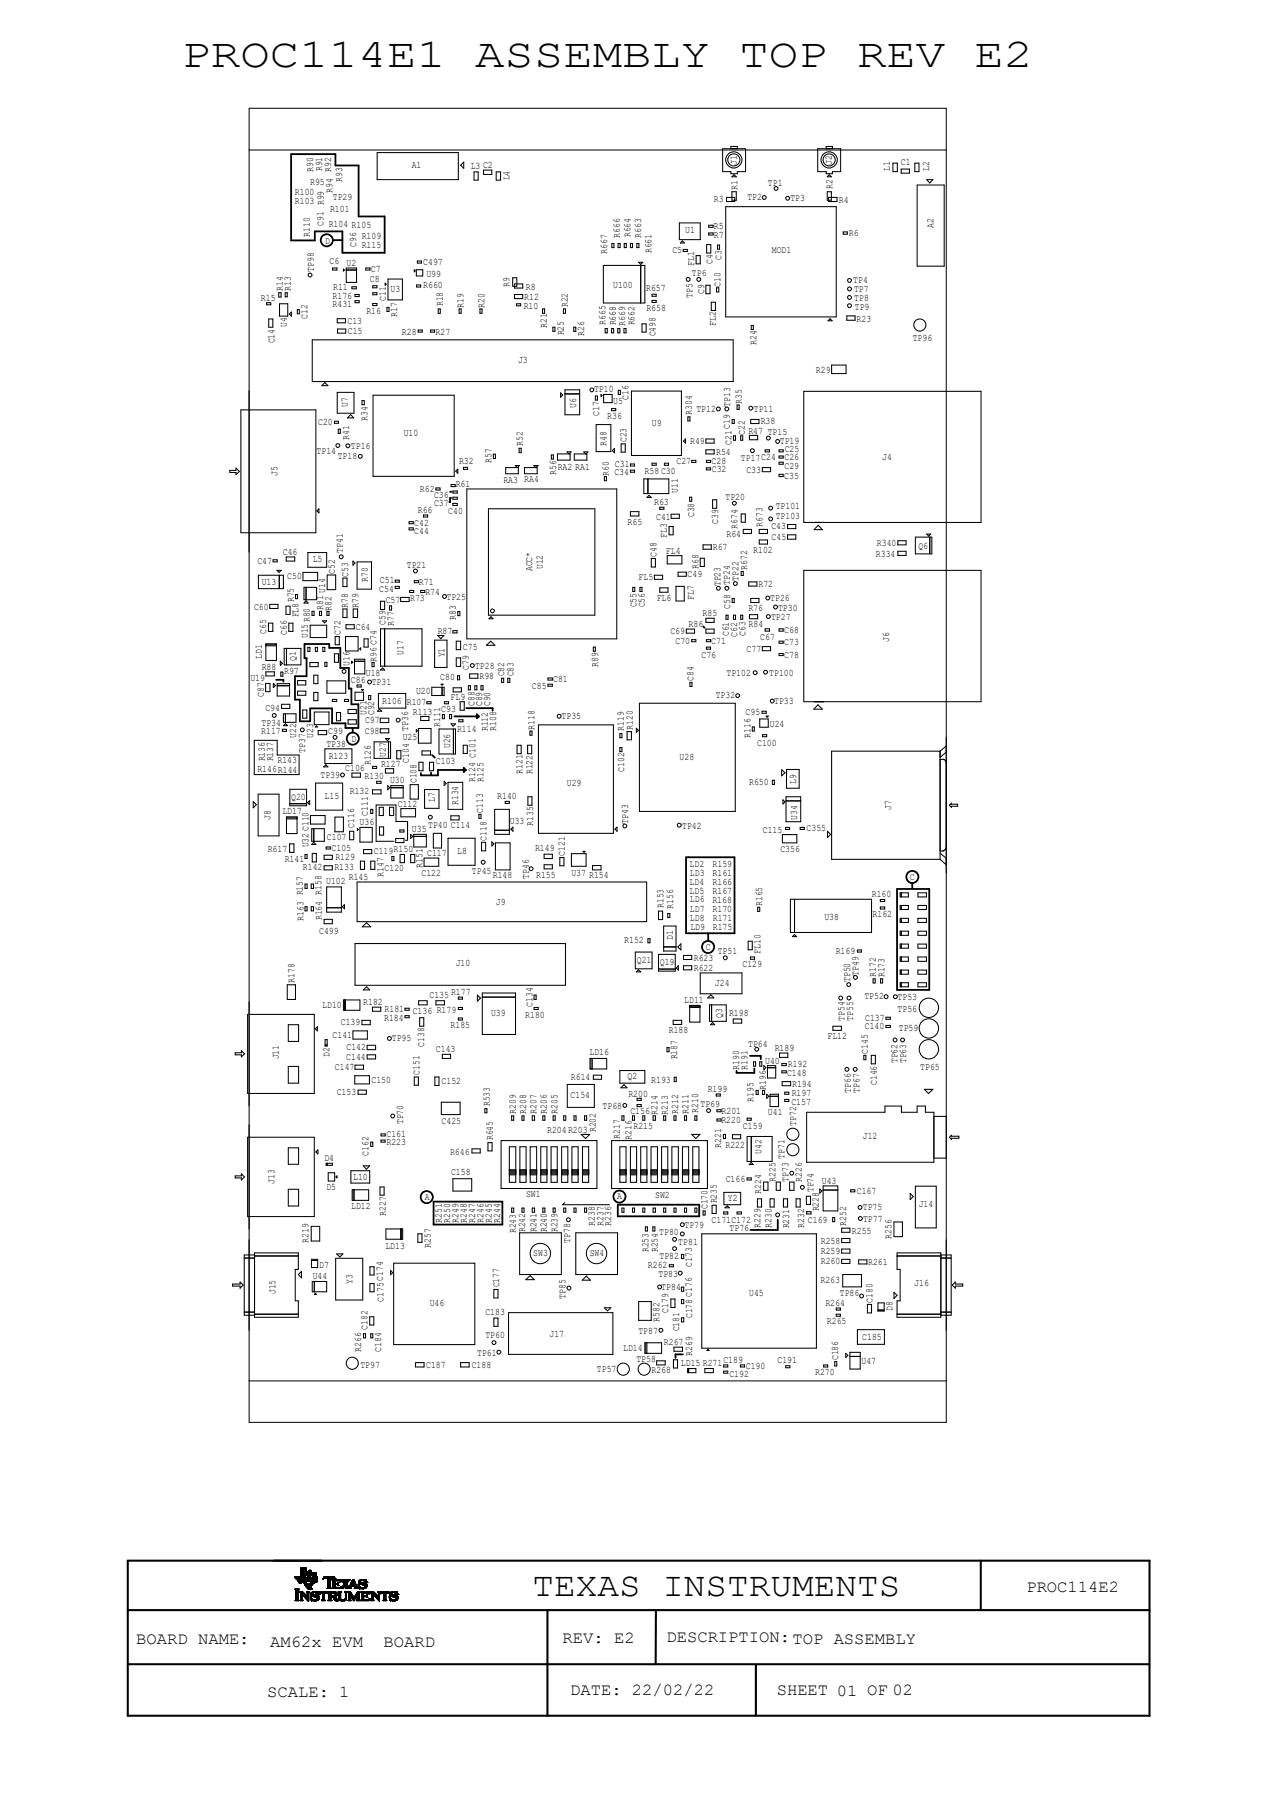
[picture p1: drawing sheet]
<svg xmlns="http://www.w3.org/2000/svg" width="210mm" height="297mm" viewBox="0 0 210 297" stroke-linecap="round" stroke-linejoin="round" font-family="sans-serif">
<defs><g id="words">
<g font-size="6.7">
<text x="29.8" y="10.9">PROC114E1</text>
<text x="78.1" y="10.9">ASSEMBLY</text>
<text x="121.5" y="10.9">TOP</text>
<text x="140.8" y="10.9">REV</text>
<text x="160.1" y="10.9">E2</text>
</g>
<text font-size="5.6" x="87.5" y="262.4">TEXAS INSTRUMENTS</text>
<g font-size="2.8">
<text x="168.7" y="261.7">PROC114E2</text>
<text x="92.5" y="270">REV: E2</text>
<text x="109.5" y="269.8">DESCRIPTION:TOP ASSEMBLY</text>
<text x="22.4" y="270.2">BOARD NAME:</text>
<text x="44.4" y="270.7">AM62x EVM</text>
<text x="63" y="270.7">BOARD</text>
<text x="43.9" y="279">SCALE: 1</text>
<text x="93.7" y="278.5">DATE: 22/02/22</text>
<text x="127.6" y="278.7">SHEET 01 OF 02</text>
</g>
<g font-size="1.6">
<text x="51.5" y="28.2" transform="rotate(-90 51.5 28.2)">R90</text>
<text x="52.9" y="28.2" transform="rotate(-90 52.9 28.2)">R91</text>
<text x="56.2" y="29.9" transform="rotate(-90 56.2 29.9)">R93</text>
<text x="67.6" y="27.7">A1</text>
<text x="77.3" y="27.7">L3 C2</text>
<text x="83.7" y="29.7" transform="rotate(-90 83.7 29.7)">L4</text>
<text x="121.1" y="27.1" transform="rotate(-90 121.1 27.1)">J1</text>
<text x="136.7" y="27.1" transform="rotate(-90 136.7 27.1)">J2</text>
<text x="146.2" y="28.1" transform="rotate(-90 146.2 28.1)">L1</text>
<text x="148" y="27.2">C1</text>
<text x="152.7" y="28.1" transform="rotate(-90 152.7 28.1)">L2</text>
<text x="48.5" y="32.1">R100</text>
<text x="48.5" y="33.5">R103</text>
<text x="51" y="30.4">R95</text>
<text x="54.2" y="34.9">R101</text>
<text x="54.7" y="31.6" transform="rotate(-90 54.7 31.6)">R94 R92</text>
<text x="54.7" y="32.9">TP29</text>
<text x="117.3" y="33.2">R3</text>
<text x="121.2" y="31.3" transform="rotate(-90 121.2 31.3)">R1</text>
<text x="122.8" y="32.9">TP2</text>
<text x="126.2" y="30.5">TP1</text>
<text x="129.9" y="33.1">TP3</text>
<text x="136.8" y="31.1" transform="rotate(-90 136.8 31.1)">R2</text>
<text x="137.8" y="33.4">R4</text>
<text x="50.9" y="39" transform="rotate(-90 50.9 39)">R110</text>
<text x="53.2" y="37.2" transform="rotate(-90 53.2 37.2)">C91 R99</text>
<text x="53.4" y="40">D</text>
<text x="54" y="37.4">R104 R105</text>
<text x="58.5" y="40.6" transform="rotate(-90 58.5 40.6)">C96</text>
<text x="59.4" y="40.8">R115</text>
<text x="59.4" y="39.3">R109</text>
<text x="99.8" y="41.7" transform="rotate(-90 99.8 41.7)">R667</text>
<text x="101.9" y="39" transform="rotate(-90 101.9 39)">R666</text>
<text x="103.6" y="39" transform="rotate(-90 103.6 39)">R664</text>
<text x="105.4" y="39" transform="rotate(-90 105.4 39)">R663</text>
<text x="107.1" y="41.6" transform="rotate(-90 107.1 41.6)">R661</text>
<text x="110.5" y="41.6">C5</text>
<text x="112.6" y="38.3">U1</text>
<text x="117.3" y="37.7">R5</text>
<text x="117.3" y="39.2">R7</text>
<text x="126.8" y="41.6">MOD1</text>
<text x="139.5" y="38.8">R6</text>
<text x="153.4" y="37.5" transform="rotate(-90 153.4 37.5)">A2</text>
<text x="46.5" y="47.9" transform="rotate(-90 46.5 47.9)">R14</text>
<text x="47.8" y="47.9" transform="rotate(-90 47.8 47.9)">R13</text>
<text x="51.6" y="44.7" transform="rotate(-90 51.6 44.7)">TP98</text>
<text x="54.1" y="43.5">C6</text>
<text x="54.7" y="47.7">R11</text>
<text x="56.9" y="43.7">U2</text>
<text x="60.8" y="46.4">C8</text>
<text x="61" y="44.6">C7</text>
<text x="64.2" y="47.9">U3</text>
<text x="69.6" y="43.6">C497</text>
<text x="69.6" y="47.4">R660</text>
<text x="70.1" y="45.5">U99</text>
<text x="83.7" y="47.1" transform="rotate(-90 83.7 47.1)">R9</text>
<text x="86.4" y="47.7">R8</text>
<text x="100.8" y="47.3">U100</text>
<text x="106.2" y="47.8">R657</text>
<text x="113.7" y="45.4">TP6</text>
<text x="114" y="43.7" transform="rotate(-90 114 43.7)">FL1</text>
<text x="117.1" y="43.3" transform="rotate(-90 117.1 43.3)">C4</text>
<text x="118.4" y="47.1" transform="rotate(-90 118.4 47.1)">C10</text>
<text x="118.6" y="42.8" transform="rotate(-90 118.6 42.8)">C3</text>
<text x="140.2" y="46.6">TP4</text>
<text x="42.9" y="49.4">R15</text>
<text x="47.1" y="53.8" transform="rotate(-90 47.1 53.8)">U4</text>
<text x="50.5" y="52.4" transform="rotate(-90 50.5 52.4)">C12</text>
<text x="54.7" y="49.1">R176</text>
<text x="54.7" y="50.5">R431</text>
<text x="57.1" y="53.2">C13</text>
<text x="60.2" y="51.7">R16</text>
<text x="63.4" y="49.5" transform="rotate(-90 63.4 49.5)">C11</text>
<text x="65.2" y="52.1" transform="rotate(-90 65.2 52.1)">R17</text>
<text x="72.8" y="50.4" transform="rotate(-90 72.8 50.4)">R18</text>
<text x="76.2" y="50.6" transform="rotate(-90 76.2 50.6)">R19</text>
<text x="79.6" y="50.6" transform="rotate(-90 79.6 50.6)">R20</text>
<text x="86.1" y="50.8">R10</text>
<text x="86.1" y="49.3">R12</text>
<text x="89.9" y="54" transform="rotate(-90 89.9 54)">R21</text>
<text x="93.3" y="50.5" transform="rotate(-90 93.3 50.5)">R22</text>
<text x="99.5" y="53.4" transform="rotate(-90 99.5 53.4)">R665</text>
<text x="101.2" y="53.5" transform="rotate(-90 101.2 53.5)">R668</text>
<text x="102.7" y="53.5" transform="rotate(-90 102.7 53.5)">R669</text>
<text x="104.3" y="53.5" transform="rotate(-90 104.3 53.5)">R662</text>
<text x="106.2" y="51.1">R658</text>
<text x="113.8" y="49" transform="rotate(-90 113.8 49)">TP5</text>
<text x="115.7" y="48.3" transform="rotate(-90 115.7 48.3)">C9</text>
<text x="117.6" y="53.6" transform="rotate(-90 117.6 53.6)">FL2</text>
<text x="140.3" y="48">TP7</text>
<text x="140.4" y="49.5">TP8</text>
<text x="140.5" y="50.9">TP9</text>
<text x="140.8" y="52.9">R23</text>
<text x="45.1" y="56.4" transform="rotate(-90 45.1 56.4)">C14</text>
<text x="57.1" y="54.9">C15</text>
<text x="66" y="55">R28</text>
<text x="71.6" y="55">R27</text>
<text x="85.1" y="59.6">J3</text>
<text x="92.6" y="55.1" transform="rotate(-90 92.6 55.1)">R25</text>
<text x="96" y="55.2" transform="rotate(-90 96 55.2)">R26</text>
<text x="107.7" y="55.3" transform="rotate(-90 107.7 55.3)">C498</text>
<text x="124.3" y="56.7" transform="rotate(-90 124.3 56.7)">R24</text>
<text x="150" y="56">TP96</text>
<text x="97.6" y="64.5">TP10</text>
<text x="103.3" y="65.7" transform="rotate(-90 103.3 65.7)">C16</text>
<text x="134.1" y="61.2">R29</text>
<text x="52.3" y="69.8">C20</text>
<text x="57.1" y="66.9" transform="rotate(-90 57.1 66.9)">U7</text>
<text x="60.4" y="69.1" transform="rotate(-90 60.4 69.1)">R34</text>
<text x="66.3" y="71.6">U10</text>
<text x="94.7" y="67" transform="rotate(-90 94.7 67)">U6</text>
<text x="98.5" y="68.3" transform="rotate(-90 98.5 68.3)">C17</text>
<text x="99.8" y="68.9">R36</text>
<text x="100.8" y="66.5">U5</text>
<text x="107.1" y="70">U9</text>
<text x="113.7" y="68.2" transform="rotate(-90 113.7 68.2)">R304</text>
<text x="114.4" y="67.7">TP12</text>
<text x="120" y="66.9" transform="rotate(-90 120 66.9)">TP13</text>
<text x="121.9" y="66.4" transform="rotate(-90 121.9 66.4)">R35</text>
<text x="122.4" y="71.5" transform="rotate(-90 122.4 71.5)">C22</text>
<text x="123" y="71.3">R47 TP15</text>
<text x="123.9" y="67.7">TP11</text>
<text x="125" y="69.7">R38</text>
<text x="52" y="74.6">TP14</text>
<text x="55.5" y="75.5">TP18</text>
<text x="57.4" y="72.2" transform="rotate(-90 57.4 72.2)">R41</text>
<text x="57.7" y="73.8">TP16</text>
<text x="75.4" y="76.3">R32</text>
<text x="80.8" y="76.1" transform="rotate(-90 80.8 76.1)">R57</text>
<text x="85.9" y="73.3" transform="rotate(-90 85.9 73.3)">R52</text>
<text x="91.7" y="77.2">RA2 RA1</text>
<text x="99.7" y="73.3" transform="rotate(-90 99.7 73.3)">R48</text>
<text x="101" y="76.7">C31</text>
<text x="103" y="72.7" transform="rotate(-90 103 72.7)">C23</text>
<text x="105.9" y="77.9">R58 C30</text>
<text x="111.2" y="76.3">C27</text>
<text x="113.4" y="73">R49</text>
<text x="116.9" y="76.3">C28</text>
<text x="117" y="77.7">C32</text>
<text x="117.7" y="74.9">R54</text>
<text x="120.2" y="73.1" transform="rotate(-90 120.2 73.1)">C21C19</text>
<text x="121.8" y="75.7">TP17C24</text>
<text x="122.6" y="77.7">C33</text>
<text x="128.1" y="73">TP19</text>
<text x="128.9" y="77.1">C29</text>
<text x="128.9" y="75.7">C26</text>
<text x="128.9" y="74.4">C25</text>
<text x="144.9" y="75.6">J4</text>
<text x="45.6" y="78.3" transform="rotate(-90 45.6 78.3)">J5</text>
<text x="69" y="80.8">R62</text>
<text x="71.3" y="83.2">C37</text>
<text x="71.3" y="81.8">C36</text>
<text x="74.9" y="80">R61</text>
<text x="82.7" y="79.4">RA3 RA4</text>
<text x="91.4" y="78.1" transform="rotate(-90 91.4 78.1)">R56</text>
<text x="100" y="78.2" transform="rotate(-90 100 78.2)">R60</text>
<text x="101" y="78.1">C34</text>
<text x="107.5" y="83">R63</text>
<text x="111.4" y="81" transform="rotate(-90 111.4 81)">U11</text>
<text x="119.2" y="82.1">TP20</text>
<text x="127.5" y="83.7">TP101</text>
<text x="128.9" y="78.7">C35</text>
<text x="68.1" y="87.8">C44</text>
<text x="68.1" y="86.4">C42</text>
<text x="68.7" y="84.3">R66</text>
<text x="73.7" y="84.5">C40</text>
<text x="103.1" y="86.2">R65</text>
<text x="107.8" y="85.4">C41</text>
<text x="109.6" y="88.4" transform="rotate(-90 109.6 88.4)">FL3</text>
<text x="114.1" y="85" transform="rotate(-90 114.1 85)">C38</text>
<text x="118" y="86.1" transform="rotate(-90 118 86.1)">C39</text>
<text x="119.4" y="88.3">R64</text>
<text x="121.2" y="87" transform="rotate(-90 121.2 87)">R674</text>
<text x="125.3" y="86.6" transform="rotate(-90 125.3 86.6)">R673</text>
<text x="126.7" y="87">C43</text>
<text x="126.8" y="88.8">C45</text>
<text x="127.5" y="85.2">TP103</text>
<text x="144.1" y="89.7">R340</text>
<text x="42.3" y="92.6">C47</text>
<text x="46.5" y="91.2">C46</text>
<text x="47.2" y="95.2">C50</text>
<text x="51.4" y="92.3">L5</text>
<text x="55" y="94.3" transform="rotate(-90 55 94.3)">C52</text>
<text x="56.3" y="90.9" transform="rotate(-90 56.3 90.9)">TP41</text>
<text x="57.2" y="94.8" transform="rotate(-90 57.2 94.8)">C53</text>
<text x="60.5" y="95.6" transform="rotate(-90 60.5 95.6)">R70</text>
<text x="62.4" y="95.9">C51</text>
<text x="66.8" y="93.3">TP21</text>
<text x="87.5" y="93.9" transform="rotate(-90 87.5 93.9)">ACC*</text>
<text x="89.2" y="93.6" transform="rotate(-90 89.2 93.6)">U12</text>
<text x="104.9" y="95.4">FL5</text>
<text x="107.9" y="91.5" transform="rotate(-90 107.9 91.5)">C48</text>
<text x="109.4" y="91">FL4</text>
<text x="113" y="94.9">C49</text>
<text x="114.8" y="93.5" transform="rotate(-90 114.8 93.5)">R68</text>
<text x="117.1" y="90.4">R67</text>
<text x="121.4" y="95.5" transform="rotate(-90 121.4 95.5)">TP22</text>
<text x="122.8" y="93.7" transform="rotate(-90 122.8 93.7)">R672</text>
<text x="123.8" y="90.8">R102</text>
<text x="143.9" y="91.5">R334</text>
<text x="150.9" y="90.2">Q6</text>
<text x="41.7" y="100.2">C60</text>
<text x="43" y="96.1">U13</text>
<text x="48.3" y="99" transform="rotate(-90 48.3 99)">R75</text>
<text x="49.1" y="101.5" transform="rotate(-90 49.1 101.5)">FL8</text>
<text x="53.1" y="100.2" transform="rotate(-90 53.1 100.2)">R81 U14</text>
<text x="54.5" y="100.3" transform="rotate(-90 54.5 100.3)">R82</text>
<text x="57.1" y="99.9" transform="rotate(-90 57.1 99.9)">R78</text>
<text x="58.9" y="99.9" transform="rotate(-90 58.9 99.9)">R79</text>
<text x="62.3" y="97.3">C54</text>
<text x="63.4" y="99.1">C57</text>
<text x="67.4" y="98.8">R73</text>
<text x="68.8" y="96.1">R71</text>
<text x="69.9" y="97.8">R74</text>
<text x="73.4" y="98.7">TP25</text>
<text x="74.9" y="101.8" transform="rotate(-90 74.9 101.8)">R83</text>
<text x="104.6" y="99.8" transform="rotate(-90 104.6 99.8)">C55</text>
<text x="106" y="99.8" transform="rotate(-90 106 99.8)">C56</text>
<text x="107.9" y="98.8">FL6</text>
<text x="114" y="98.7" transform="rotate(-90 114 98.7)">FL7</text>
<text x="115.4" y="101.3">R85</text>
<text x="118.4" y="96.4" transform="rotate(-90 118.4 96.4)">TP23</text>
<text x="119.9" y="96.2" transform="rotate(-90 119.9 96.2)">TP24</text>
<text x="120" y="100.1" transform="rotate(-90 120 100.1)">C58</text>
<text x="123" y="100.4">R76</text>
<text x="124.6" y="96.5">R72</text>
<text x="126.6" y="98.8">TP26</text>
<text x="126.7" y="101.9">TP27</text>
<text x="127.8" y="100.5">TP30</text>
<text x="43.7" y="104.2" transform="rotate(-90 43.7 104.2)">C65</text>
<text x="47.1" y="104.3" transform="rotate(-90 47.1 104.3)">C66</text>
<text x="50.6" y="104.9" transform="rotate(-90 50.6 104.9)">U15R80</text>
<text x="56" y="104.3" transform="rotate(-90 56 104.3)">C72</text>
<text x="58.5" y="103.5">C64</text>
<text x="63.3" y="102.8" transform="rotate(-90 63.3 102.8)">C59</text>
<text x="64.7" y="102.8" transform="rotate(-90 64.7 102.8)">R77</text>
<text x="66.3" y="107.7" transform="rotate(-90 66.3 107.7)">U17</text>
<text x="71.9" y="104.2">R87</text>
<text x="76.1" y="106.8">C75</text>
<text x="110.2" y="104.2">C69</text>
<text x="111" y="105.8">C70</text>
<text x="113.2" y="103">R86</text>
<text x="116.9" y="105.8">C71</text>
<text x="119.8" y="104.6" transform="rotate(-90 119.8 104.6)">C61</text>
<text x="121.2" y="104.6" transform="rotate(-90 121.2 104.6)">C62</text>
<text x="122.5" y="104.5" transform="rotate(-90 122.5 104.5)">C63</text>
<text x="122.7" y="107.2">C77</text>
<text x="123" y="103.1">R84</text>
<text x="124.9" y="105.1">C67</text>
<text x="128.9" y="106.1">C73</text>
<text x="128.9" y="104">C68</text>
<text x="146.1" y="105.6" transform="rotate(-90 146.1 105.6)">J6</text>
<text x="41.1" y="111.9">U19</text>
<text x="43" y="110">R88</text>
<text x="43" y="108.3" transform="rotate(-90 43 108.3)">LD1</text>
<text x="46.7" y="110.7">R97</text>
<text x="48.6" y="108.7" transform="rotate(-90 48.6 108.7)">Q1</text>
<text x="57.4" y="109.5" transform="rotate(-90 57.4 109.5)">U16</text>
<text x="57.7" y="112.2">C86 TP31</text>
<text x="60.1" y="111.1">U18</text>
<text x="61.9" y="108.8" transform="rotate(-90 61.9 108.8)">R96 C74</text>
<text x="72.3" y="111.7">C80</text>
<text x="73" y="108.1" transform="rotate(-90 73 108.1)">Y1</text>
<text x="77" y="110.1" transform="rotate(-90 77 110.1)">C79</text>
<text x="78.1" y="109.9">TP28</text>
<text x="78.8" y="111.7">R98</text>
<text x="82.8" y="111.2" transform="rotate(-90 82.8 111.2)">C82</text>
<text x="84.4" y="111.2" transform="rotate(-90 84.4 111.2)">C83</text>
<text x="87.4" y="113.3">C85</text>
<text x="90.9" y="112.1">C81</text>
<text x="98.3" y="109.7" transform="rotate(-90 98.3 109.7)">R89</text>
<text x="114" y="111.9" transform="rotate(-90 114 111.9)">C84</text>
<text x="115.3" y="108.1">C76</text>
<text x="119.4" y="111.1">TP102</text>
<text x="126.4" y="111.1">TP100</text>
<text x="128.9" y="108.1">C78</text>
<text x="43" y="119.3">TP34</text>
<text x="43.3" y="114.5" transform="rotate(-90 43.3 114.5)">C87</text>
<text x="43.6" y="116.8">C94</text>
<text x="60" y="118.9">C97</text>
<text x="60.2" y="117.5" transform="rotate(-90 60.2 117.5)">U21</text>
<text x="61.5" y="117.6" transform="rotate(-90 61.5 117.6)">C92</text>
<text x="62.8" y="115.6">R106</text>
<text x="66.8" y="115.9">R107</text>
<text x="67.9" y="117.5">R113</text>
<text x="68.4" y="114.1">U20</text>
<text x="72.3" y="119.4" transform="rotate(-90 72.3 119.4)">R111</text>
<text x="72.5" y="117">C93</text>
<text x="74" y="115">FL9</text>
<text x="78" y="116.1" transform="rotate(-90 78 116.1)">C88</text>
<text x="79.2" y="116.1" transform="rotate(-90 79.2 116.1)">C89</text>
<text x="80.5" y="116.1" transform="rotate(-90 80.5 116.1)">C90</text>
<text x="87.8" y="119.9" transform="rotate(-90 87.8 119.9)">R118</text>
<text x="92.3" y="118.3">TP35</text>
<text x="104" y="120" transform="rotate(-90 104 120)">R120</text>
<text x="117.6" y="114.8">TP32</text>
<text x="122.5" y="117.6">C95</text>
<text x="126.5" y="119.4">U24</text>
<text x="127.2" y="115.8">TP33</text>
<text x="42.9" y="120.7">R117</text>
<text x="43.5" y="125.2" transform="rotate(-90 43.5 125.2)">R136</text>
<text x="44.9" y="125.2" transform="rotate(-90 44.9 125.2)">R137</text>
<text x="45.6" y="125.5">R143</text>
<text x="48.6" y="121.3" transform="rotate(-90 48.6 121.3)">U22</text>
<text x="50.1" y="123.7" transform="rotate(-90 50.1 123.7)">TP37</text>
<text x="51.4" y="121.3" transform="rotate(-90 51.4 121.3)">U23</text>
<text x="53.6" y="122.8">TP38</text>
<text x="53.9" y="120.6">C99</text>
<text x="54" y="124.8">R123</text>
<text x="57.7" y="122">D</text>
<text x="59.9" y="120.7">C98</text>
<text x="61" y="125.7" transform="rotate(-90 61 125.7)">R126</text>
<text x="63.4" y="124.4" transform="rotate(-90 63.4 124.4)">U27</text>
<text x="66.2" y="121.7">U25</text>
<text x="67.1" y="120.1" transform="rotate(-90 67.1 120.1)">TP36</text>
<text x="67.2" y="125.4" transform="rotate(-90 67.2 125.4)">C104</text>
<text x="71.6" y="125.5">C103</text>
<text x="74" y="123" transform="rotate(-90 74 123)">U26</text>
<text x="75.1" y="120.2">R114</text>
<text x="80.1" y="120.2" transform="rotate(-90 80.1 120.2)">R112</text>
<text x="81.5" y="120.1" transform="rotate(-90 81.5 120.1)">R108</text>
<text x="102.5" y="120.1" transform="rotate(-90 102.5 120.1)">R119</text>
<text x="111.7" y="125">U28</text>
<text x="123.3" y="121.3" transform="rotate(-90 123.3 121.3)">R116</text>
<text x="124.4" y="122.6">C100</text>
<text x="42.3" y="126.8">R146R144</text>
<text x="47.8" y="131.4">Q20</text>
<text x="52.7" y="127.8">TP39</text>
<text x="53.3" y="131.3">L15</text>
<text x="56.7" y="126.8">C106</text>
<text x="57.5" y="130.6">R132</text>
<text x="59.9" y="128.1">R130</text>
<text x="62.6" y="126">R127</text>
<text x="64.1" y="128.7">U30</text>
<text x="68.5" y="128.8" transform="rotate(-90 68.5 128.8)">C108</text>
<text x="71.5" y="131.8" transform="rotate(-90 71.5 131.8)">L7</text>
<text x="78.1" y="128.5" transform="rotate(-90 78.1 128.5)">R124 C101</text>
<text x="79.5" y="128.5" transform="rotate(-90 79.5 128.5)">R125</text>
<text x="81.7" y="131.3">R140</text>
<text x="85.9" y="127.2" transform="rotate(-90 85.9 127.2)">R121</text>
<text x="87.5" y="127.3" transform="rotate(-90 87.5 127.3)">R122</text>
<text x="93.1" y="129.1">U29</text>
<text x="102.6" y="126.9" transform="rotate(-90 102.6 126.9)">C102</text>
<text x="123.1" y="129">R650</text>
<text x="130.8" y="128.9" transform="rotate(-90 130.8 128.9)">L9</text>
<text x="44.4" y="134.7" transform="rotate(-90 44.4 134.7)">J8</text>
<text x="46.4" y="133.8">LD17</text>
<text x="58.2" y="136.1" transform="rotate(-90 58.2 136.1)">C116</text>
<text x="59.1" y="135.5">U36</text>
<text x="60.5" y="134.1" transform="rotate(-90 60.5 134.1)">C111</text>
<text x="65.4" y="132.6">C112</text>
<text x="67.7" y="136.8">U35</text>
<text x="70.4" y="136.1">TP40 C114</text>
<text x="75.3" y="132.4" transform="rotate(-90 75.3 132.4)">R134</text>
<text x="79.3" y="133.6" transform="rotate(-90 79.3 133.6)">C113</text>
<text x="83.8" y="135.4">U33</text>
<text x="87.6" y="135.8" transform="rotate(-90 87.6 135.8)">R135</text>
<text x="103.2" y="135.4" transform="rotate(-90 103.2 135.4)">TP43</text>
<text x="112.1" y="136.2">TP42</text>
<text x="125.3" y="136.9">C115</text>
<text x="131" y="134.7" transform="rotate(-90 131 134.7)">U34</text>
<text x="132.5" y="136.6">C355</text>
<text x="146.4" y="133.1" transform="rotate(-90 146.4 133.1)">J7</text>
<text x="44" y="140">R617</text>
<text x="46.8" y="141.7">R141</text>
<text x="49.8" y="143.1">R142</text>
<text x="50.7" y="139.3" transform="rotate(-90 50.7 139.3)">U32C110</text>
<text x="53.7" y="138.1">C107</text>
<text x="54.5" y="139.8">C105</text>
<text x="54.9" y="143.1">R133</text>
<text x="55.1" y="141.4">R129</text>
<text x="61.4" y="140.4">C119R150</text>
<text x="63.2" y="143.2">C120</text>
<text x="69.4" y="142.6" transform="rotate(-90 69.4 142.6)">R151</text>
<text x="70.2" y="140.7">C117</text>
<text x="75.1" y="140.4">L8</text>
<text x="77.6" y="143.6">TP45</text>
<text x="79.9" y="138.2" transform="rotate(-90 79.9 138.2)">C118</text>
<text x="87.9" y="139.9">R149</text>
<text x="92.8" y="140.6" transform="rotate(-90 92.8 140.6)">C121</text>
<text x="93.9" y="143.9">U37</text>
<text x="113.3" y="142.5">LD2</text>
<text x="113.4" y="144">LD3</text>
<text x="117.1" y="142.5">R159</text>
<text x="117.1" y="144">R161</text>
<text x="128.2" y="140.1">C356</text>
<text x="53.6" y="145.3">U102</text>
<text x="57.3" y="144.6">R145</text>
<text x="63" y="144.1" transform="rotate(-90 63 144.1)">R147</text>
<text x="69.3" y="144">C122</text>
<text x="81" y="144.4">R148</text>
<text x="81.5" y="148.8">J9</text>
<text x="86.9" y="144.4" transform="rotate(-90 86.9 144.4)">TP46</text>
<text x="88.1" y="144.2">R155</text>
<text x="96.8" y="144.3">R154</text>
<text x="109.1" y="149.3" transform="rotate(-90 109.1 149.3)">R153</text>
<text x="110.6" y="149.3" transform="rotate(-90 110.6 149.3)">R156</text>
<text x="113.3" y="145.4">LD4</text>
<text x="113.3" y="146.9">LD5</text>
<text x="113.4" y="148.3">LD6</text>
<text x="113.4" y="149.8">LD7</text>
<text x="117.1" y="148.4">R168</text>
<text x="117.1" y="145.4">R166</text>
<text x="117.1" y="147">R167</text>
<text x="117.1" y="149.8">R170</text>
<text x="125.2" y="148.9" transform="rotate(-90 125.2 148.9)">R165</text>
<text x="143.3" y="147.4">R160</text>
<text x="149.5" y="144.7">C</text>
<text x="49.9" y="151.4" transform="rotate(-90 49.9 151.4)">R163 R157</text>
<text x="52.5" y="153.4">C499</text>
<text x="52.9" y="151.3" transform="rotate(-90 52.9 151.3)">R164 R158</text>
<text x="102.6" y="155">R152</text>
<text x="110.6" y="154.5" transform="rotate(-90 110.6 154.5)">D1</text>
<text x="113.4" y="151.3">LD8</text>
<text x="113.5" y="152.8">LD9</text>
<text x="117.1" y="151.4">R171</text>
<text x="117.1" y="152.9">R175</text>
<text x="135.5" y="151.3">U38</text>
<text x="143.4" y="150.7">R162</text>
<text x="48.4" y="161.5" transform="rotate(-90 48.4 161.5)">R178</text>
<text x="74.9" y="158.9">J10</text>
<text x="104.6" y="158.3">Q21</text>
<text x="108.4" y="158.6">Q19</text>
<text x="114" y="159.5">R622</text>
<text x="114" y="158">R623</text>
<text x="116" y="156.2">C</text>
<text x="117.9" y="156.8">TP51</text>
<text x="122" y="159">C129</text>
<text x="125" y="156.8" transform="rotate(-90 125 156.8)">FL10</text>
<text x="137.3" y="156.8">R169</text>
<text x="139.7" y="161.4" transform="rotate(-90 139.7 161.4)">TP50</text>
<text x="141.1" y="160.3" transform="rotate(-90 141.1 160.3)">TP49</text>
<text x="143.9" y="160.6" transform="rotate(-90 143.9 160.6)">R172</text>
<text x="145.3" y="160.6" transform="rotate(-90 145.3 160.6)">R173</text>
<text x="53" y="165.8">LD10</text>
<text x="59.7" y="165.2">R182</text>
<text x="63.1" y="167.8">R184</text>
<text x="63.2" y="166.3">R181</text>
<text x="67.8" y="166.6">C136 R179</text>
<text x="70.6" y="164.1">C135</text>
<text x="74.1" y="163.5">R177</text>
<text x="80.7" y="166.9">U39</text>
<text x="86.3" y="167.4">R180</text>
<text x="87.5" y="165.5" transform="rotate(-90 87.5 165.5)">C134</text>
<text x="112.4" y="164.8">LD11</text>
<text x="117.5" y="162.1">J24</text>
<text x="118.7" y="167.3" transform="rotate(-90 118.7 167.3)">Q3</text>
<text x="119.8" y="167">R198</text>
<text x="138.8" y="167.7" transform="rotate(-90 138.8 167.7)">TP54</text>
<text x="140.2" y="167.7" transform="rotate(-90 140.2 167.7)">TP55</text>
<text x="142" y="164.3">TP52</text>
<text x="142.2" y="167.8">C137</text>
<text x="147.5" y="166.3">TP56</text>
<text x="147.5" y="164.4">TP53</text>
<text x="54.1" y="173.8" transform="rotate(-90 54.1 173.8)">D2</text>
<text x="54.7" y="170.6">C141</text>
<text x="56" y="168.5">C139</text>
<text x="56.9" y="172.6">C142</text>
<text x="64.4" y="171.2">TP95</text>
<text x="69.7" y="172.1" transform="rotate(-90 69.7 172.1)">C138</text>
<text x="71.6" y="172.9">C143</text>
<text x="74" y="169">R185</text>
<text x="96.9" y="173.4">LD16</text>
<text x="109.9" y="169.8">R188</text>
<text x="122.9" y="172">TP64</text>
<text x="127.3" y="172.7">R189</text>
<text x="136" y="170.8">FL12</text>
<text x="142.1" y="169.2">C140</text>
<text x="142.6" y="173.2" transform="rotate(-90 142.6 173.2)">C145</text>
<text x="147.7" y="169.5">TP59</text>
<text x="45.8" y="174.1" transform="rotate(-90 45.8 174.1)">J11</text>
<text x="55" y="175.9">C147</text>
<text x="56.9" y="174.3">C144</text>
<text x="61" y="177.9">C150</text>
<text x="68.9" y="176.7" transform="rotate(-90 68.9 176.7)">C151</text>
<text x="72.6" y="178.2">C152</text>
<text x="93.8" y="177.5">R614</text>
<text x="103.1" y="177.4">Q2</text>
<text x="107" y="178">R193</text>
<text x="111.3" y="174.1" transform="rotate(-90 111.3 174.1)">R187</text>
<text x="116.3" y="179.5">R199</text>
<text x="121.5" y="175.8" transform="rotate(-90 121.5 175.8)">R190</text>
<text x="122.9" y="175.8" transform="rotate(-90 122.9 175.8)">R191</text>
<text x="125.7" y="174.9">U40</text>
<text x="125.9" y="179.1" transform="rotate(-90 125.9 179.1)">R196</text>
<text x="129.3" y="176.8">C148</text>
<text x="129.5" y="175.4">R192</text>
<text x="130.2" y="178.6">R194</text>
<text x="139.8" y="179.6" transform="rotate(-90 139.8 179.6)">TP66</text>
<text x="141.2" y="179.6" transform="rotate(-90 141.2 179.6)">TP67</text>
<text x="144.1" y="178.4" transform="rotate(-90 144.1 178.4)">C146</text>
<text x="147.5" y="174.8" transform="rotate(-90 147.5 174.8)">TP62</text>
<text x="148.9" y="174.8" transform="rotate(-90 148.9 174.8)">TP63</text>
<text x="151.2" y="175.8">TP65</text>
<text x="55.3" y="180">C153</text>
<text x="66.3" y="184.8" transform="rotate(-90 66.3 184.8)">TP70</text>
<text x="72.6" y="184.7">C425</text>
<text x="80.5" y="181.8" transform="rotate(-90 80.5 181.8)">R533</text>
<text x="84.8" y="183" transform="rotate(-90 84.8 183)">R209</text>
<text x="86.5" y="183" transform="rotate(-90 86.5 183)">R208</text>
<text x="88.2" y="183" transform="rotate(-90 88.2 183)">R207</text>
<text x="89.9" y="183" transform="rotate(-90 89.9 183)">R206</text>
<text x="91.6" y="183" transform="rotate(-90 91.6 183)">R205</text>
<text x="93.8" y="180.5">C154</text>
<text x="99" y="182.2">TP68</text>
<text x="103.3" y="180.2">R200</text>
<text x="103.6" y="183.1">C156</text>
<text x="104.1" y="185.5">R215</text>
<text x="108" y="183.3" transform="rotate(-90 108 183.3)">R214</text>
<text x="109.7" y="183.2" transform="rotate(-90 109.7 183.2)">R213</text>
<text x="111.5" y="183" transform="rotate(-90 111.5 183)">R212</text>
<text x="113.2" y="183" transform="rotate(-90 113.2 183)">R211</text>
<text x="114.7" y="182.9" transform="rotate(-90 114.7 182.9)">R210</text>
<text x="115.1" y="182">TP69</text>
<text x="118.5" y="184.6">R220</text>
<text x="118.6" y="183.1">R201</text>
<text x="122.1" y="185.5">C159</text>
<text x="123.8" y="181.1" transform="rotate(-90 123.8 181.1)">R195</text>
<text x="126.2" y="183.2">U41</text>
<text x="130" y="181.5">C157</text>
<text x="130.1" y="180.1">R197</text>
<text x="130.8" y="185.1" transform="rotate(-90 130.8 185.1)">TP72</text>
<text x="53.3" y="190.9">D4</text>
<text x="60.5" y="190" transform="rotate(-90 60.5 190)">C162</text>
<text x="63.5" y="188.2">R223</text>
<text x="63.5" y="186.9">C161</text>
<text x="74" y="189.8">R646</text>
<text x="81" y="187.4" transform="rotate(-90 81 187.4)">R645</text>
<text x="89.9" y="186.2">R204R203</text>
<text x="97.9" y="186.1" transform="rotate(-90 97.9 186.1)">R202</text>
<text x="101.9" y="187.1" transform="rotate(-90 101.9 187.1)">R217</text>
<text x="103.8" y="187.3" transform="rotate(-90 103.8 187.3)">R216</text>
<text x="118.5" y="188.7" transform="rotate(-90 118.5 188.7)">R221</text>
<text x="119.2" y="188.6">R222</text>
<text x="125.1" y="189.6" transform="rotate(-90 125.1 189.6)">U42</text>
<text x="128.9" y="190.5" transform="rotate(-90 128.9 190.5)">TP71</text>
<text x="141.8" y="187.3">J12</text>
<text x="45.1" y="194.6" transform="rotate(-90 45.1 194.6)">J13</text>
<text x="53.6" y="195.5">D5</text>
<text x="58" y="193.9">L10</text>
<text x="69.8" y="197.2">A</text>
<text x="74.1" y="193.1">C158</text>
<text x="86.4" y="196.7">SW1</text>
<text x="101.4" y="197.1">A</text>
<text x="107.7" y="196.8">SW2</text>
<text x="117.8" y="197.8" transform="rotate(-90 117.8 197.8)">R235</text>
<text x="119.3" y="194.3">C166</text>
<text x="119.6" y="197.3">Y2</text>
<text x="125.1" y="196.2" transform="rotate(-90 125.1 196.2)">R224</text>
<text x="127.4" y="194.2" transform="rotate(-90 127.4 194.2)">R225</text>
<text x="129.6" y="194.2" transform="rotate(-90 129.6 194.2)">TP73</text>
<text x="131.8" y="194.3" transform="rotate(-90 131.8 194.3)">R226</text>
<text x="133.7" y="196" transform="rotate(-90 133.7 196)">TP74</text>
<text x="135" y="194.6">U43</text>
<text x="140.8" y="196.2">C167</text>
<text x="57.7" y="198.7">LD12</text>
<text x="63.4" y="199.9" transform="rotate(-90 63.4 199.9)">R227</text>
<text x="72.6" y="201" transform="rotate(-90 72.6 201)">R251</text>
<text x="74" y="201" transform="rotate(-90 74 201)">R250</text>
<text x="75.4" y="201" transform="rotate(-90 75.4 201)">R249</text>
<text x="76.7" y="201" transform="rotate(-90 76.7 201)">R248</text>
<text x="78.1" y="201" transform="rotate(-90 78.1 201)">R247</text>
<text x="79.5" y="201" transform="rotate(-90 79.5 201)">R246</text>
<text x="80.8" y="201" transform="rotate(-90 80.8 201)">R245</text>
<text x="82.2" y="201" transform="rotate(-90 82.2 201)">R244</text>
<text x="84.8" y="202.7" transform="rotate(-90 84.8 202.7)">R243</text>
<text x="86.3" y="202.5" transform="rotate(-90 86.3 202.5)">R242</text>
<text x="88.2" y="202.5" transform="rotate(-90 88.2 202.5)">R241</text>
<text x="89.9" y="202.5" transform="rotate(-90 89.9 202.5)">R240</text>
<text x="91.6" y="202.5" transform="rotate(-90 91.6 202.5)">R239</text>
<text x="97.7" y="201.5" transform="rotate(-90 97.7 201.5)">R238</text>
<text x="99.1" y="201.5" transform="rotate(-90 99.1 201.5)">R237</text>
<text x="100.4" y="201.5" transform="rotate(-90 100.4 201.5)">R236</text>
<text x="108.3" y="203">TP80</text>
<text x="112.5" y="201.9">TP79</text>
<text x="116.2" y="198.8" transform="rotate(-90 116.2 198.8)">C170</text>
<text x="116.9" y="201">C171C172</text>
<text x="119.9" y="202.4">TP76</text>
<text x="125" y="201.8" transform="rotate(-90 125 201.8)">R229</text>
<text x="126.7" y="201.8" transform="rotate(-90 126.7 201.8)">R230</text>
<text x="129.7" y="201.9" transform="rotate(-90 129.7 201.9)">R231</text>
<text x="132.1" y="201.8" transform="rotate(-90 132.1 201.8)">R232</text>
<text x="132.8" y="201.1">C169</text>
<text x="134.5" y="199.1" transform="rotate(-90 134.5 199.1)">R228</text>
<text x="139.1" y="201.5" transform="rotate(-90 139.1 201.5)">R252</text>
<text x="140" y="202.8">R255</text>
<text x="141.8" y="198.9">TP75</text>
<text x="141.8" y="200.8">TP77</text>
<text x="146.5" y="203.6" transform="rotate(-90 146.5 203.6)">R256</text>
<text x="151" y="198.4">J14</text>
<text x="50.7" y="204.2" transform="rotate(-90 50.7 204.2)">R219</text>
<text x="52.5" y="208.3">D7</text>
<text x="63.3" y="205.2">LD13</text>
<text x="70.8" y="205.1" transform="rotate(-90 70.8 205.1)">R257</text>
<text x="87.6" y="206.4">SW3</text>
<text x="93.7" y="204.2" transform="rotate(-90 93.7 204.2)">TP78</text>
<text x="96.9" y="206.4">SW4</text>
<text x="106.5" y="208.4">R262</text>
<text x="106.6" y="205.8" transform="rotate(-90 106.6 205.8)">R253</text>
<text x="108.1" y="205.8" transform="rotate(-90 108.1 205.8)">R254</text>
<text x="108.2" y="209.9">TP83</text>
<text x="108.4" y="206.9">TP82</text>
<text x="111.5" y="204.6">TP81</text>
<text x="113.7" y="208.2" transform="rotate(-90 113.7 208.2)">C173</text>
<text x="134.9" y="204.4">R258</text>
<text x="134.9" y="206.1">R259</text>
<text x="134.9" y="207.8">R260</text>
<text x="142.7" y="208">R261</text>
<text x="45.3" y="212.7" transform="rotate(-90 45.3 212.7)">J15</text>
<text x="51.4" y="210.3">U44</text>
<text x="57.9" y="211" transform="rotate(-90 57.9 211)">Y3</text>
<text x="63" y="214" transform="rotate(-90 63 214)">C175C174</text>
<text x="70.6" y="214.6">U46</text>
<text x="82" y="211.6" transform="rotate(-90 82 211.6)">C177</text>
<text x="92.9" y="213.5" transform="rotate(-90 92.9 213.5)">TP85</text>
<text x="108.7" y="212">TP84</text>
<text x="109.8" y="215.8" transform="rotate(-90 109.8 215.8)">C179</text>
<text x="123.1" y="213">U45</text>
<text x="134.8" y="210.9">R263</text>
<text x="135.6" y="214.6">R264</text>
<text x="138" y="213">TP86</text>
<text x="143.4" y="214.1" transform="rotate(-90 143.4 214.1)">C180</text>
<text x="146.6" y="215.5" transform="rotate(-90 146.6 215.5)">D8</text>
<text x="150.2" y="211.4">J16</text>
<text x="60.4" y="218.6" transform="rotate(-90 60.4 218.6)">C182</text>
<text x="79.8" y="216.2">C183</text>
<text x="79.8" y="219.9">TP60</text>
<text x="90.3" y="219.7">J17</text>
<text x="104.9" y="219.3">TP87</text>
<text x="108.4" y="217.3" transform="rotate(-90 108.4 217.3)">R582</text>
<text x="109.1" y="221.1">R267</text>
<text x="111.6" y="218.8" transform="rotate(-90 111.6 218.8)">C181</text>
<text x="113.7" y="216.7" transform="rotate(-90 113.7 216.7)">C178 C176</text>
<text x="135.9" y="217.7">R265</text>
<text x="141.7" y="220.2">C185</text>
<text x="59.2" y="224.8">TP97</text>
<text x="59.4" y="222.1" transform="rotate(-90 59.4 222.1)">R266</text>
<text x="62.7" y="222.1" transform="rotate(-90 62.7 222.1)">C184</text>
<text x="70" y="224.8">C187</text>
<text x="77.5" y="224.9">C188</text>
<text x="78.4" y="222.9">TP61</text>
<text x="98.1" y="225.6">TP57</text>
<text x="102.4" y="222">LD14</text>
<text x="104.6" y="223.9">TP58</text>
<text x="107.1" y="225.7">R268</text>
<text x="111.9" y="224.6">LD15 R271</text>
<text x="113.7" y="222.9" transform="rotate(-90 113.7 222.9)">R269</text>
<text x="118.9" y="224">C189</text>
<text x="119.8" y="226.3">C192</text>
<text x="122.6" y="225">C190</text>
<text x="127.8" y="224.1">C191</text>
<text x="133.9" y="226.1">R270</text>
<text x="137.7" y="223.6" transform="rotate(-90 137.7 223.6)">C186</text>
<text x="141.6" y="224.2">U47</text>
</g>
</g></defs>
<g fill="none" stroke="#000" stroke-width=".16">
<path d="M40.9 17.8h114.6v216h-114.6zM40.9 24.7h114.6M40.9 227h114.6M48.5 259.3h1.9l-.1 .6M48.5 259.2h1.6M48.5 259.2v.2M48.5 259.4h1.9M48.5 259.3h1.9M48.5 259.4l.1 .1M48.6 259.4h1.8M48.6 259.5h1.8M48.6 259.5l.3 .3"/>
<path d="M48.7 259.5h1.7M48.7 259.6h1.7M48.8 259.6h1.6M48.9 259.7h1.4M48.9 259.8h1.4M48.9 259.8l.2 .4M49 259.9h1.3M49 260h1.3M49.4 258.8h1.1M49.4 258.9h.8M49.4 259h.8M49.4 259.1h.8"/>
<path d="M49.4 258.4h1.2M49.4 258.7h1.1M49.4 258.3h.9M49.4 258.3h1M49.4 258.4h1.1M49.4 258.5h1.2M49.4 258.6h1.2M49.4 257.8h.9M49.4 257.9h.9M49.4 258h.9M49.4 258.1h.9M49.4 258.2h.9"/>
<path d="M50.1 259.1l-1.6 .1M50.2 258.8l-.1 .5M50.3 259.9v.2l.4 .3M50.3 258.3l.2 .1M50.3 258.3v-.6h-.9v1.4M50.5 259.8h.4M50.5 259.9h.4M50.5 259.6h.4M50.5 259.7h.4M50.5 259.5h.4M50.5 259.4h.5M50.5 258.4l.1 .1"/>
<path d="M50.6 259.1h.4M50.6 258.5l-.1 .3M50.6 259.3h.4M50.6 259.2h.4M50.6 258.9h.5M50.6 259h.5M50.6 259h.4M50.7 258.8h.4M50.7 258.9h.4M50.7 258.7h.4M50.7 258.7h.4l-.3 1.2h-.3zM50.7 258.3h.4"/>
<path d="M50.7 258.3l.1 .1M50.7 258.3h.1M50.8 258.4l.1 .1M50.8 258.4h.3M50.8 258.2l-.1 .1M50.8 258.4h.1M50.8 258.2h.3M50.8 258.5h.3M50.8 258.1h.3M50.8 258.1v.1M50.9 258.1l.2 .1M51 259.9h.1"/>
<path d="M51 259.9h1.2M51 259.9h1.1M51 260h1.1M51 259.9l.2 .1-.1 .3M51 259.6h1.2M51 259.7h1.2M51 259.8h1.2M51.1 259.5h1.1M51.1 259.4h1.1M51.1 259.6h1.1M51.1 258.2v.1M51.1 259.3h1.1"/>
<path d="M51.1 258.3v.1M51.1 258.4l-.1 .1M51.2 258.7h.8M51.2 258.8h.7M51.2 258.5h.6M51.2 258.5h.7M51.2 258.6h.8M51.4 259.1h.6M51.4 259.2h.7M51.4 258.9h.6M51.4 259h.6M51.4 258.9h.5"/>
<path d="M51.4 258.8v.5M51.6 258.5l.4 .1M51.7 258.5h-.4l-.1 .3h.7M51.9 258.8l.1 .1M52 258.6v.1M52 258.9v.2M52 258.7l-.1 .1M52 259.1h.1M52 259.1l.1 .1M52.1 259.2l.1 .1M52.1 260l-.3 .1M52.2 259.3h-1.1l-.1 .6"/>
<path d="M52.2 259.3v.4M52.2 259.7l-.1 .3M53 259.5h.1M53 259.5l.3-.3h1.6l.2 .3M53 259.5h.2M53.1 259.4h.2M53.1 259.4h1.9M53.1 259.4h.3M53.2 259.3h1.8M53.2 259.3h1.7M53.3 259.2h1.6M53.4 259.4l-.4 .1"/>
<path d="M53.4 259.4h.1M53.8 259.4l.1 1.5M53.9 259.4h.1M53.9 259.4h.4M53.9 259.6h.3M53.9 259.7h.3M53.9 259.8h.3M53.9 259.9h.3M53.9 260h.3M53.9 259.5h.3M54.3 259.4h.1M54.3 259.4h-.1l.1 1.6"/>
<path d="M54.6 259.7l1.3-.1 .1 .4M54.6 259.7h1.3M54.6 259.7h.1M54.7 259.7h1.2M54.7 259.7v.1M54.7 259.8h1.3M54.7 259.4h.1M54.7 259.9h.3M54.7 260h.3M54.7 259.8v1.1M54.8 259.4l.3 .1M54.8 259.4h.2"/>
<path d="M54.9 259.4h.2M54.9 259.5h.2M55 259.8v.4M55.1 259.8h.1M55.1 259.5h.1M55.8 259.9h.2M55.8 259.8l.2 .2M55.9 259.9h.1M56 259.9h.1M56 260h.1M56 259.7h.7M56.1 259.7h.5"/>
<path d="M56.2 259.8l-.2-.2h.7l-.1 .2M56.2 259.8h.4M56.2 259.8l.4 .6-.4 .5M56.3 259.9h.4M56.3 260h.5M56.6 259.8h.1M56.6 259.8l.2 .3M56.9 260h.3M56.9 259.9h.3M57 259.9h.3M57 259.9h.2M57 259.8h.3"/>
<path d="M57 259.7h.5M57 259.8l-.1 .3M57.1 259.7h.1M57.1 259.7l-.1-.1h.5l-.3 .3M57.1 259.7h.3M57.1 259.8h.3M57.1 259.8h-.1M57.1 259.7v.1M57.2 259.9l-.3 .4M57.8 259.9h.5M57.8 260h.2M57.9 259.8h.3"/>
<path d="M57.9 259.7h.3M58 260h.3M59 259.9h.2M59 260h.2M59 259.9v.3M59.1 259.7h1M59.2 259.7h.7M59.2 259.9v.1M59.2 259.8v.1M59.3 259.8h-.3M59.6 259.6l.3 .1M59.6 259.6l-.5 .2"/>
<path d="M59.7 259.8l.6 .3M59.8 259.8h.4M59.9 259.9h.3M60 259.7h.1M60 259.9h.2M60.1 259.6h.1M60.1 259.6l-.1 .1M60.1 259.6l.2 .5h-.1M60.1 259.9h.1M60.1 260h.2M60.2 259.8l-.7-.1-.5 .2M48.5 261.2h.1"/>
<path d="M48.5 263h.6M48.5 261.2h.6M48.5 261.2l.1 .1M48.6 263h.5M48.6 261.3h.5M48.6 263h.4M48.6 261.3h.4M48.6 261.3h.1M48.6 263h.1M48.6 261.6h.4M48.6 261.7h.4M48.6 261.9h.4"/>
<path d="M48.6 262.1h.4M48.6 262h.4M48.6 262.7h.4M48.6 262.8h.4M48.6 262.4h.4M48.6 262.5h.4M48.6 262.6h.4M48.6 262.9h.4M48.6 261.8h.4M48.6 262.2h.4M48.6 262.3h.4M48.6 261.3v1.7"/>
<path d="M48.6 261.4h.4M48.6 261.5h.4M48.6 263h-.1M49 261.3h.1M49 261.3v1.7h.1M49.1 260.1h.5M49.1 260h1.2M49.1 261.2l-.1 .1M49.1 260.2h.4M49.1 261.7h.6M49.2 261.7h.6M49.3 263h.5"/>
<path d="M49.3 261.8h.5M49.4 263h.4M49.4 261.8h.5M49.4 260.2h.1M49.4 263h.1M49.4 261.8h.6M49.4 263h-.1M49.4 261.9h.6M49.4 262.1h.8M49.4 262h.7M49.4 262.7h.3M49.4 262.8h.3"/>
<path d="M49.4 262.4h.3M49.4 262.5h.3M49.4 262.6h.3M49.4 262.9h.3M49.4 263h.3M49.4 262.2h.3M49.4 262.3h.3M49.4 262.1h.3M49.7 262.1v.9M49.7 262.1h.5M49.7 260l-.2 .2M49.7 261.6l.8 .8"/>
<path d="M49.7 262.1l.9 1M49.7 261.6h-.6l.3 .2v1.2M49.7 262.2h.6M49.8 262.2h.5M49.8 262.3h.6M49.8 260l.1 .1M49.9 262.3h.5M49.9 260.1h.4M49.9 262.4h.6M49.9 260.1l.2 .3M50 262.4h.7M50 260.1h.3"/>
<path d="M50 260.2h.3M50 260.2h.4M50 262.5h.7M50 260.3h.5M50 260.3h.6M50 260.4h1.4M50.1 260.4h1.3M50.1 260.5h1.2M50.1 262.6h.6M50.1 260.4l.2 .4M50.1 260.5h1.1M50.2 260.6h1"/>
<path d="M50.2 262.7h.5M50.2 260.7h1M50.3 260.7h.9M50.3 260.8h.8M50.3 262.8h.4M50.3 260.8l.1 .1M50.4 260.9h.7M50.4 261.7h.4M50.4 262.9h.3M50.4 260.9l.1 .2M50.5 261h.6M50.5 261h.7"/>
<path d="M50.5 263h.2M50.5 261.7v.1M50.5 261.9h.2M50.5 262.1h.2M50.5 262h.2M50.5 262.4h.2M50.5 261.8h.2M50.5 262.2h.2M50.5 262.3h.2M50.5 261.8v.6M50.5 261.1h.7M50.5 261.1l.3 .2h.4"/>
<path d="M50.6 263.1h.1M50.6 261.1h.6M50.7 261.2h.6M50.7 261.8v1.3h-.1M50.8 261.7h.1M50.8 261.7l-.1 .1M51 262.4h.1M51 262.5h.1M51 262.6h.1M51 260.3h.5M51 262.4l.2 .7M51 262.4l.6 .6"/>
<path d="M51.1 262.7h.1M51.1 262.6h.1M51.1 260.3h-.1M51.1 261.9h.3M51.1 262.1h.4M51.1 262h.3M51.1 262.7h.2M51.1 262.8h.2M51.1 262.8h.3M51.1 262.9h.3M51.1 262.1h.6M51.1 260.2h.5"/>
<path d="M51.1 261.9v.2M51.1 262.1h.1M51.1 260.1h.8M51.1 262.2l.3 .2h1M51.1 263h.5M51.1 263h1.1M51.1 263h.2M51.1 261.8h.3M51.1 262.1h.9M51.1 262.2l1.2 .1M51.1 260.1h.7M51.1 260.2h.6"/>
<path d="M51.1 260.9l.1 .1M51.1 260.8v.1M51.1 262.1v.1M51.1 261.8v.1M51.2 263.1h.1M51.2 262.2h1.1M51.2 260h.8M51.2 261.8h.3M51.2 261l.1 .2M51.2 262.3h1.1M51.2 262.3h1.2M51.2 260.5l-.1 .3"/>
<path d="M51.3 261.2l-.2 .1M51.3 261.7h.7M51.3 262.4h1.1M51.3 263l-.1 .1M51.4 262h.1M51.4 263l.6 .1M51.4 263h.8M51.4 261.8v.2M51.4 262l.7 .2M51.4 261.8h.1M51.4 261.6h.4M51.4 263.1h.7"/>
<path d="M51.4 260.3l-.6 .1M51.5 260.3l-.3 .2M51.5 261.6l-.2 .1M51.5 262.4l.5 .1M51.5 262.4h1M51.6 261.7l-.2 .1M51.7 261.7l.7 .4M51.8 262.5h.7M51.8 261.8h.5M51.8 260.1l-.3 .2M51.8 261.6l.3 .1M51.9 263h.4"/>
<path d="M51.9 261.8h.4M51.9 263h.1M51.9 262.5h.6M52 262.9h.3M52 263.1h-.1M52 262.9h.4M52 261.8h.3M52 262.5l.5 .1M52 262.9v.1M52.1 262.6h.4M52.1 262.6v.1M52.1 262.8h.1"/>
<path d="M52.1 261.9h.4M52.1 262.7h.4M52.1 262.8h.3M52.1 262.7v.1M52.1 262.8l-.1 .1M52.2 261.7h.1M52.2 261.7h-.1M52.2 261.6h.1M52.2 261.6v.1M52.2 261.9h.2M52.2 261.6l.3 .5M52.2 263l-.1 .1"/>
<path d="M52.3 261.7h-1.1l-.1 .1M52.3 262h.1M52.3 262h.2M52.3 262.3l.1 .1M52.4 261.9h.1M52.4 262.1h.1M52.4 262.9l-.2 .1M52.4 261.8h1.5M52.4 261.8h.2M52.4 262.4l.1 .1M52.4 262.4h.1M52.5 262.1h.1"/>
<path d="M52.5 261.8h1.3M52.5 262.7l-.1 .2M52.5 262.5v.2M52.5 261.7h1.3M52.6 261.8l-.2 .1M52.8 263h.6M52.9 263h.4M52.9 263h-.1M53 261.8h.1M53 263h.1M53 262.9h.3M53 263h.3"/>
<path d="M53 261.9h.3M53 262.1h.3M53 262h.3M53 262.7h.3M53 262.8h.3M53 262.4h.3M53 262.5h.3M53 262.6h.3M53 262.2h.3M53 262.3h.3M53 261.8h.3M53 261.8l-.1 1.2"/>
<path d="M53.3 261.8h.1M53.3 261.8v1.2M53.3 263h.1M53.7 261.8l.2 .1M53.8 261h.6M53.8 261.8h.1M53.8 261.6l.1 .3M53.8 261.6h-1.3l-.1 .3M53.8 261.9h.1M53.9 261h.4M53.9 261.9h.1M53.9 263h.6"/>
<path d="M53.9 261h-.1M53.9 260.6h.3M53.9 260.7h.3M53.9 260.8h.3M53.9 260.1h.3M53.9 260.2h.3M53.9 260.4h.3M53.9 260.9h.3M53.9 261.7h1.3M53.9 260.5h.3M53.9 260.3h.3M53.9 261.7l.1 1.3"/>
<path d="M53.9 260.9v.1M54 261.7h1.2M54 263h.4M54 263h.1M54 261.9h.4M54 262.1h.4M54 262h.4M54 262.7h.4M54 262.8h.4M54 262.4h1.2M54 262.4h.4M54 262.5h.4"/>
<path d="M54 262.6h.4M54 262.9h.4M54 262.9l.4 .1M54 261.8h1.3M54 262.2h.4M54 262.3h1.3M54 261.8h.4M54 262.3h1.2M54 263h-.1M54.4 261.8v.4M54.4 262.4v.5M54.4 261.8h.1"/>
<path d="M54.4 262.2h.1M54.4 262.4h.1M54.4 262.2v.1M54.4 263h.1M54.6 262.4h.3l.3 .2M54.6 262.4l.3 .4M54.7 261h1.3M54.7 262.5h.3M54.7 260.6h.3M54.7 260.7h.3M54.7 260.8h.3M54.7 260.1h.3"/>
<path d="M54.7 260.2h.3M54.7 260.4h.9M54.7 260.9h.4M54.7 260.9h1.3M54.7 260.5h.3M54.7 262.6h.4M54.7 260.2h.4M54.7 260.3h.9M54.7 260.9v.1M54.8 262.6h.4M54.8 262.7h.4M54.9 262.4h.1"/>
<path d="M54.9 262.7h.4M54.9 262.8h.4M54.9 261.8l.1 .2M54.9 262.8v.1M54.9 262.2h.1M54.9 262.9h.5M54.9 262.2l-.1 .1 .5-.1M54.9 262.9v.1M54.9 261.9h.5M54.9 263h.6M54.9 262.2h.4M54.9 263h.1"/>
<path d="M55 262.1h.1M55 262.1h.4M55 263h.7M55 263l.6 .1M55 262.1l-.1 .1M55 260.2h.1M55 260.5h.1M55 260.9h.1M55 262h.4M55 262v.1M55 260.5v.4M55 260.2l.1 .1"/>
<path d="M55.1 260.3h.1M55.1 260.9h.1M55.1 260.4l-.4 .1M55.1 261.6v.1M55.1 261.6l-1.2 .1M55.2 262.4h-1.2M55.2 261.7l.2 .2M55.2 262.6v.1M55.2 263.1h.3M55.2 263.1h.1M55.2 262.7l.2 .3M55.3 262.2l-.1 .2"/>
<path d="M55.4 261.9h-.4v.1M55.4 261.8h-.5l.1 .2h.4M55.4 261.9v.2M55.4 262.1l-.1 .1M55.4 260.4l.2 .1M55.5 260.2h.1M55.5 263h.1M55.5 260.5h.1M55.5 260.5l.1 .1M55.5 260.6h.1M55.6 260.1h.1M55.6 260.6h.1"/>
<path d="M55.6 260.2h.1M55.6 261.6l.5 .1zM55.6 260.1l-.1 .2M55.6 260.1v.5M55.6 261.7h.1M55.6 263h.1M55.6 263l-.1 .1M55.6 261.7h.4M55.7 261.7h.1M55.7 263h.1M55.7 263h-.7M55.7 261.8h.3"/>
<path d="M55.7 261.7v1.2M55.7 261.9h.3M55.7 262.1h.3M55.7 262h.3M55.7 262.7h.3M55.7 262.8h.3M55.7 262.4h.3M55.7 262.5h.3M55.7 262.6h.3M55.7 262.9h.3M55.7 262.2h.3M55.7 262.3h.3"/>
<path d="M55.7 262.9l.3 .2M55.8 262.9h.2M55.8 263h.4M55.8 263h1M55.9 260.9h.1M55.9 263.1h.8M56 260.8h.1M56 261h-1.4l1.4 .1M56 260.8l-.1 .1M56 261.1h.1M56 261h-1.3M56 261h.4"/>
<path d="M56 262.9v.1M56 260.8l-.1 .3M56 263.1h.1M56.1 261h.3M56.1 261.7l-.1 .1v1.1M56.2 260.9h.2M56.2 260.9l-.2 .2M56.2 260.8h.3M56.2 260.9h.3M56.3 260.8h.3M56.3 260.7h.3M56.4 261h.1"/>
<path d="M56.4 260.6h.3M56.4 260.7h.2M56.4 260.1h.7M56.4 260h.4M56.4 260.6h.7M56.4 261l-.4 .1M56.4 260.2h.7M56.5 260.2h.5M56.5 260.5h.6M56.5 260.5h.5M56.5 260.3h.4M56.6 260.4h.4"/>
<path d="M56.6 263h.3M56.6 260.3h.3M56.6 261.6l.5 .1zM56.6 261.7h.1M56.6 263h.1M56.6 262.9h.3M56.6 263h-.1M56.7 261.7h.3M56.7 262.9h.2M56.7 260.6l-.3 .4M56.7 261.7l.1 1M56.7 262.8h.1"/>
<path d="M56.7 260.6h.4M56.7 262.8h.2M56.7 261.8h.2M56.7 261.8h.3M56.7 260.6l.2 .3-.1 .1M56.8 260.7h.3M56.8 260.7h.4M56.8 261.9h.1M56.8 262.1h.1M56.8 262h.1M56.8 262.7h.1M56.8 263l-.8 .1"/>
<path d="M56.8 262.4h.1M56.8 262.5h.1M56.8 262.6h.1M56.8 262.2h.1M56.8 262.3h.1M56.8 261.8h.1M56.8 261h.9M56.8 262.7l-.2 .3M56.8 260.1h.1M56.8 260.8h.4M56.8 261h.8M56.9 260.8h.4"/>
<path d="M56.9 260h.2M56.9 263h-.1M56.9 260.9h.4M56.9 261h.7M56.9 262.9v.1M56.9 260.3h.1M56.9 260.3l.4 .7M56.9 262.8v.1M57 261.7l-.1 1.1M57.2 263h.5M57.2 261.7h.1M57.3 261.7h.4"/>
<path d="M57.3 261h.1M57.3 261.7h.1M57.3 263h.3M57.3 261.8h.4M57.3 263h.1M57.3 261.7l.1 .1M57.4 261h.1M57.4 260.9h.2M57.4 261.9h.3M57.4 261.9h.4M57.4 262.1h.4M57.4 262h.4"/>
<path d="M57.4 262.7h.1M57.4 262.8h.1M57.4 262.4h.1M57.4 262.5h.1M57.4 262.6h.1M57.4 262.9h.1M57.4 261.8h.3M57.4 262.2h.1M57.4 262.3h.1M57.4 262.1h.5M57.4 261.8v1.1M57.4 262.9l-.1 .1"/>
<path d="M57.4 260.8h.3M57.4 260.7h.3M57.5 260.6h1.1M57.5 260.7h1.1M57.5 262.1h.1M57.5 260.6h1M57.5 260.5h1M57.5 262.9l.1 .1M57.5 262.1v.8M57.6 261h.1M57.6 261l.1 .1-.9-.1M57.6 260.5h.9"/>
<path d="M57.6 263h.1M57.6 262.1l.5 1M57.6 261.6l.6 1.1M57.6 260.4h.9M57.6 261.6h-.4l.4 .1M57.6 263h-.4M57.6 262.2h.3M57.6 260.3h.2M57.6 260.4h.2M57.6 260.9v.1M57.7 262.3h.3M57.7 260.2h.2"/>
<path d="M57.7 260.3h.2M57.7 262.4h.3M57.7 260.7l-.1 .2M57.7 260.1h.3M57.7 262.5h.4M57.7 260.1h.2M57.8 262.5h.3M57.8 260.4l.2-.5 .2 .5M57.8 262.6h.3M57.9 262.7h.5M57.9 262.7h.4M57.9 262.8h.4"/>
<path d="M58 262.8h.3M58 262.9h.3M58 260.1h.3M58 263h.2M58.1 260.2h.3M58.1 263h.1M58.1 263.1h.1M58.1 260.3h.3M58.1 260.3h.4M58.1 260.4h.4M58.2 262.7h.1M58.2 261l.9 .1"/>
<path d="M58.2 262.6h.2M58.2 262.6h.3M58.2 261h.9M58.2 260.7l.1 .2M58.3 260.7h.3M58.3 260.8h.4M58.3 261h.6M58.3 262.5h.2M58.3 260.9h.4M58.3 261h.5M58.3 262.4h.2M58.3 261h-.1"/>
<path d="M58.3 260.9h.1M58.3 260.9h.5M58.3 262.4h.3M58.3 260.9v.1M58.4 262.3h.2M58.4 262.2h.2M58.5 262.1h.5M58.5 262.2h.2M58.5 262h.5M58.6 261.9h.4M58.6 262h.4M58.6 263h.5"/>
<path d="M58.6 261.8h.4M58.7 261.8h.3M58.7 260.8l-.5-1.1h-.3l-.5 1.3M58.7 260.8l.2 .2M58.7 260.8h.1M58.7 262.1l-.6 1M58.7 261.7h.4M58.7 262.7h.3M58.7 262.8h.3M58.7 262.4h.3M58.7 262.5h.3M58.7 262.6h.3"/>
<path d="M58.7 262.9h.3M58.7 263h.3M58.7 262.2h.3M58.7 262.3h.3M58.7 262.1v.9M58.8 261.7l.3-.1h-.3l-.6 1.1M58.9 260.5h.1M58.9 260.6h.1M58.9 260.7h.2M58.9 260.8h.2M59 260.8h.2M59 260.1h.4"/>
<path d="M59 260.9h.3M59 260l.9 .2M59 260.1h.5M59 260.2h.8M59 260.2h.1M59 261.8v1.1l.1 .1M59 260.2l1.2 .1M59 261h.4M59 261h1.1M59 260.2h1.1M59 261v.1M59 260.2l.1 .1"/>
<path d="M59.1 261.1h.1M59.1 260.3h1.1M59.1 260.3l.2 .1M59.1 263h-.5M59.1 261.7l-.1 .1M59.1 260.4h1.1M59.2 261h.1M59.2 261h-.1M59.2 261l.3 .1M59.2 260.4l1.1 .1M59.2 261h.9M59.3 263h1.4"/>
<path d="M59.3 261.1h.7M59.3 261.7h1.3M59.4 261.7h1.2M59.4 260.4l.9 .1M59.4 263h1.3M59.4 260.5h.9M59.4 261.8h1.3M59.4 261.9h.3M59.4 262.1h.3M59.4 262h.3M59.4 262.7h.3M59.4 262.8h.3"/>
<path d="M59.4 262.4h.9M59.4 262.5h.3M59.4 262.6h.3M59.4 262.9h.4M59.4 262.9h1.3M59.4 262.2l.4 .1M59.4 262.3h.9M59.4 261.1h.4M59.4 261.8h.3M59.4 262.2h.3M59.4 261l-.6-.5 .3 .7v-.2M59.6 260.5h.7"/>
<path d="M59.7 262.2h.1M59.7 262.4h.1M59.7 262.9h.1M59.7 261h.5M59.7 261.8v.4M59.7 262.4v.5M59.8 261.8h.1M59.8 262.4h-.4M59.8 260.9h.4M59.9 260.5l.4 .1M59.9 261.1h-.2M59.9 260.9h.3"/>
<path d="M59.9 260.6h.4M59.9 260.6l.1 .1M60 260.7h.1M60 260.7h.3M60 260.8h.3M60 260.7v.1M60.1 261l-.2 .1M60.1 262.4h.2M60.2 262.2h.1M60.2 262.2l-.1 .1M60.2 260.3h.1M60.2 262.5h.1"/>
<path d="M60.2 262.4l.1 .2M60.2 260h.1M60.2 260.8h-.3l-.2 .2M60.2 260.3v.1M60.2 260.9l-.1 .1M60.2 262.1h.1M60.3 260.1h.1M60.3 262.1h.1M60.3 262.6h.1M60.3 262.5h.1M60.3 260.7v.1M60.3 262.1v.5"/>
<path d="M60.3 260.8l-.1 .1M60.3 262.1l-.1 .1M60.3 260.5v.2M60.3 260.7h.1M60.5 261.8l.2 .2-.1-.4h-1.3l.1 .2v1.2M60.6 261.8h.1M60.6 261.9h.1M60.7 261.9h.1M60.7 262.8h.1M60.7 263h-1.4M60.7 262.8l.1-.1-.1 .4-1.4-.1M60.7 262.8v.1"/>
<path d="M60.7 262.9h-.2M60.8 261.7l.6-.1 .7 .8M60.8 261.7h.6M60.8 261.7l.2 .1M60.9 261.7h.6M61 263h.5M61 261.8h.1v1.2M61 261.8h.5M61 261.8h.6M61.1 263h.2M61.1 261.8h.5M61.1 261.9h.5"/>
<path d="M61.1 261.9h.6M61.1 262.1h.7M61.1 262h.6M61.1 262h.7M61.1 262.7h.2M61.1 262.8h.2M61.1 262.4h.2M61.1 262.5h.2M61.1 262.6h.2M61.1 262.9h.2M61.1 262.2h.2M61.1 262.3h.2"/>
<path d="M61.1 262.1h.2M61.3 262.9l.1 .1M61.3 262.1v.8M61.3 262.1h.1M61.4 262.1h.5M61.4 262.1l.9 1M61.4 262.2h.5M61.5 262.2h.5M61.5 262.3h.6M61.6 262.4h.5M61.6 262.4h.8M61.7 262.5h.7"/>
<path d="M61.8 262.6h.6M61.8 262.7h.6M61.9 262.7h.5M62 262.8h.4M62 261.7h.5M62.1 262.9h.3M62.1 263h.3M62.1 261.8h.3M62.1 261.7v.1M62.1 261.8h.1M62.2 261.9h.2M62.2 262.1h.2"/>
<path d="M62.2 262h.2M62.2 262.4h.2M62.2 263h.2M62.2 261.8h.2M62.2 262.2h.2M62.2 262.3h.2M62.2 261.8v.6M62.2 263.1h.2M62.4 261.8v1.3h-.1M62.4 261.8h.1M62.4 261.7v.1M62.5 261.9h.1"/>
<path d="M62.5 261.8h1.5M62.5 261.8h.2M62.6 261.8h1.4M62.6 261.7h1.3M62.6 261.7h1.4M62.7 261.8l-.2 .1M62.9 263h.6M63 263h.5M63.1 263h.1M63.1 261.8h.1M63.1 263h.3M63.1 263h-.2"/>
<path d="M63.1 261.9h.3M63.1 262.1h.3M63.1 262h.3M63.1 262.7h.3M63.1 262.8h.3M63.1 262.4h.3M63.1 262.5h.3M63.1 262.6h.3M63.1 262.9h.3M63.1 262.2h.3M63.1 262.3h.3M63.1 261.8h.3"/>
<path d="M63.1 262.9v.1M63.1 261.8v1.1M63.4 261.8h.1M63.4 261.8l.1 1.2M63.5 263h.1M63.8 261.8l.3 .1M63.9 261.8h.1M63.9 261.6l.2 .3M63.9 261.6h-1.2l-.2 .3M63.9 261.9h.4M64 262.4h.1M64 262.5h.1"/>
<path d="M64 262.4l.5 .6M64 262.6h.1M64 262.4l.1 .7M64 261.9h.3M64 262.7h.1M64 262.7h.2M64.1 261.9h.1M64.1 262.1h.3M64.1 262h.2M64.1 262.7h.1M64.1 262.8h.2M64.1 262.9h.2"/>
<path d="M64.1 262.1h.5M64.1 261.9v.2M64.1 262.1h.1M64.1 262.2l1.2 .1M64.1 262.9h.3M64.1 263h.4M64.1 263h1.1M64.1 263h.1M64.1 261.8h.2M64.1 262.1h.8M64.1 261.8v.1M64.1 262.1v.1"/>
<path d="M64.1 262.2l.2 .2M64.1 263.1h.1M64.1 262.2h1.1M64.1 262.3h1.2M64.1 261.8h.4M64.1 261.8h.1M64.2 262.3h1.1M64.3 263h.1M64.3 261.7h.6M64.3 263l-.2 .1M64.3 263l.3 .1M64.3 262.4h1.1"/>
<path d="M64.3 262h.1M64.3 263h.9M64.3 261.8v.2M64.3 262l.8 .2M64.3 261.8h.1M64.4 263.1h.7M64.4 262.4l.5 .1M64.5 262.4h.9M64.5 263.1h.4M64.5 261.7l-.2 .1M64.7 261.7l.7 .4M64.7 262.5h.7"/>
<path d="M64.7 261.8h.5M64.7 261.6l.3 .1M64.8 261.6l-.5 .1M64.8 263h.5M64.9 263h-.1M64.9 261.8h.4M64.9 262.5h.5M64.9 263.1h.1M64.9 262.9h.4M65 262.9h.3M65 261.8h.3M65 262.5l.4 .1"/>
<path d="M65 262.6h.4M65 262.6l.1 .1M65.1 261.9h.2M65.1 262.7v.1M65.1 262.7h.3M65.1 262.8h.3M65.1 262.8h.1M65.1 261.7h.1M65.2 261.6h.1M65.2 261.6l-.1 .1M65.2 261.9h.1M65.2 261.6l.2 .5"/>
<path d="M65.2 261.7l-1.1 .1M65.2 263l-.2 .1M65.2 262h.2M65.3 262.3l.1 .1M65.3 262h.1M65.3 262.1h.1M65.3 262.9l-.1 .1M65.4 262.4v.1M65.4 262.4h.1M65.4 262.8h-.4l-.1 .2M65.4 262.1h.1M65.4 262.7l-.1 .2"/>
<path d="M65.4 262.5v.2"/>
</g>
<path d="M21 256.5h167.9v25.5h-167.9zM161.2 256.5v8.1M21 273.5h167.8M21 264.6h167.9M90 264.6v17.4M107.8 264.6l-.1 8.9M124.2 273.7v8.2" fill="none" stroke="#000" stroke-width=".34"/>
<g fill="none" stroke="#000" stroke-width=".17">
<path d="M62 25.1h13.3v4.4h-13.3zM76.2 26.6v1.1l-.5-.5zM77.9 28.3h.7v1.3h-.7zM79.5 28h1.3v.7h-1.3zM81.5 28.3h.8v1.3h-.8zM111.6 36.6h3.5v2.8h-3.5zM111.8 39.9l.3-.3 .4 .3zM116.5 37h.7v.4h-.7zM116.5 38.3h.7v.3h-.7zM118.7 24.4h3.8v3.8h-1.3v.4h-1.1v-.4h-1.4zM119.3 34h18.1v18.1h-18.1zM119.4 32.4h1.3v.7h-1.3z"/>
<path d="M120.1 24.4v-.3h1.1v.3M120.3 31.5h.7v1.4h-.7zM120.6 28.7l.4 .4h-.7zM134.4 24.4h3.7v3.8h-1.3v.4h-1v-.4h-1.4zM135.8 24.4v-.3h1v.3M135.9 29.1l.4-.4 .3 .4zM135.9 31.5h.7v1.4h-.7zM136.1 32.4h1.4v.7h-1.4zM138.6 38.1h.6v.4h-.6zM146.7 26.8h.7v1.4h-.7zM148.1 27.8h1.3v.7h-1.3zM150.3 26.8h.7v1.4h-.7z"/>
<path d="M150.7 30.4h4.5v13.3h-4.5zM152.3 29.5h1l-.5 .6zM43.8 49.8h.7v.3h-.7zM44.2 52.4h.6v1.4h-.6zM45.8 48.1h.4v.7h-.4zM45.9 49.9h1.4v2.1h-1.4zM46.9 48.1h.3v.7h-.3zM47.9 51.3v.7l-.4-.4zM48.9 50.9h.3v.7h-.3zM51.3 55.9h69.2v6.8h-69.2zM54.7 44h.7v.4h-.7zM55.4 52.4h1.4v.7h-1.4z"/>
<path d="M55.5 54.1h1.3v.7h-1.3zM56.4 44.2l.2 .2-.2 .2zM56.9 44h1.7v2.4h-1.7zM56.9 44.4h1.7M57.8 47.1h.7v.4h-.7zM58.3 48.4h.7v.3h-.7zM58.3 49.4h.7v.4h-.7zM60.1 44h.7v.4h-.7zM61.3 47h.6v.3h-.6zM61.3 48.1h.6v.3h-.6zM61.3 49.9h.6v.3h-.6zM63.3 46.5l.2 .2-.2 .2z"/>
<path d="M63.6 50.5h.3v.7h-.3zM63.8 45.9h2.3v3.4h-2.3zM68.1 44.3l.1 .2-.1 .2zM68.4 44.3h1.1v1.1h-1.1zM68.5 46.8h.6v.4h-.6zM68.6 42.9h.7v.3h-.7zM68.7 54.2h.7v.4h-.7zM70.7 54.2h.7v.4h-.7zM72 50.8h.3v.7h-.3zM75.4 50.8h.4v.7h-.4zM78.9 50.8h.3v.7h-.3zM84.2 45.7h.7v1.4h-.7z"/>
<path d="M84.5 48.4h1.4v.7h-1.4zM84.5 46.7h1.4v.6h-1.4zM84.9 49.9h.7v.4h-.7zM89.2 50.8h.3v.7h-.3zM90.8 53.8h.4v.7h-.4zM92.6 50.8h.3v.7h-.3zM94.3 53.8h.3v.7h-.3zM99.1 43.6h6.9v6.2h-6.9zM99.4 54h.4v.7h-.4zM100.5 54h.3v.7h-.3zM100.5 40h.4v.7h-.4zM101.5 54h.4v.7h-.4z"/>
<path d="M101.6 40h.3v.7h-.3zM102.5 54h.4v.7h-.4zM102.6 40h.3v.7h-.3zM103.6 40h.3v.7h-.3zM104.6 40h.4v.7h-.4zM104.9 43.1h.7l-.3 .4zM105.3 43.6v6.2M105.5 53.2h.7v1.4h-.7zM107.1 48.4h.7v.3h-.7zM107.1 49.4h.7v.3h-.7zM112.3 41h.6v.3h-.6zM114.4 42h.7v1.4h-.7z"/>
<path d="M116 46.9h.7v1.4h-.7zM116.1 40.2h.7v1.4h-.7zM116.9 49.7h.7v1.3h-.7zM117.7 47.3h.4v.7h-.4zM117.9 40.3h.3v.7h-.3zM123.4 53.5h.4v.7h-.4zM136.1 52.7l.3-.3 .3 .3zM139.1 51.9h1.4v.7h-1.4zM37.8 77.3h1v-.4l.5 .6-.5 .5v-.3h-1zM39.6 67.4h12.3v20.2h-12.3zM40.9 64.2v26.5M53.4 62.9l.5 .5h-1z"/>
<path d="M54.9 69.2h.7v.4h-.7zM55.4 64.5h2.8v3.4h-2.8zM55.6 70.5h.3v.7h-.3zM57.6 68.1l.5 .6h-1zM59.5 65.8h.4v.7h-.4zM61.3 65h13.3v13.3h-13.3zM74.1 79.6h.7v.4h-.7zM74.9 77.4l.3-.3v.7zM76.2 76.8h.6v.3h-.6zM81.1 74.7h.3v.7h-.3zM83.1 76.9h2.1v1h-2.1zM84.7 76.5h.6l-.3 .4z"/>
<path d="M85.3 73.7h.3v.7h-.3zM86.2 76.9h2.1v1h-2.1zM87.7 76.5h.7l-.3 .4zM90.6 74.8h.3v.7h-.3zM91.6 74.6h2.1v1h-2.1zM92.1 64.6l.4 .3-.4 .4zM92.8 64.1h2.4v4.1h-2.4zM92.8 64.7h2.4M93.2 74.3h.7l-.4 .3zM94.4 74.6h2v1h-2zM95.9 74.3h.7l-.3 .3zM97.8 65.1h.4v.7h-.4z"/>
<path d="M98 69.8h2.4v4.4h-2.4zM98.8 64.8l.1 .2-.1 .2zM99.2 64.8h1.4v1.4h-1.4zM99.3 78.3h.4v.7h-.4zM100.5 67.2h.7v.3h-.7zM101 73.7v.7l-.4-.3zM101.6 64.2h.3v.6h-.3zM102.1 73h.6v1.3h-.6zM103.6 76.3h.7v.3h-.7zM103.6 77.3h.7v.3h-.7zM103.8 64.3h8.2v10.6h-8.2zM105.8 78.7h4.1v2.4h-4.1z"/>
<path d="M106.5 78.7v2.4M107.1 76.1h.7v.4h-.7zM109.2 76.1h.7v.4h-.7zM112.6 72.2v.6l-.3-.3zM113 68.5h.4v.7h-.4zM113.7 75.7h.6v.3h-.6zM116 72.2h1.3v.6h-1.3zM116 73.9h1.3v.7h-1.3zM116.1 75.7h.7v.3h-.7zM116.1 76.9h.7v.3h-.7zM120.3 68.9h.3v.7h-.3zM120.5 71.6h.4v.8h-.4z"/>
<path d="M121.1 66.6h.4v.7h-.4zM121.7 71.6h.3v.8h-.3zM123.1 71.6h1.4v.7h-1.4zM123.4 68.9h1.3v.7h-1.3zM125.3 76.9h1.3v.6h-1.3zM125.7 73.9h.7v.4h-.7zM128 78h.7v.3h-.7zM128 73.9h.7v.4h-.7zM128 74.9h.7v.4h-.7zM128 76h.7v.3h-.7zM132.1 64.3h29.1v21.6h-29.1zM136.7 60h2.3v1.4h-2.3z"/>
<path d="M42.5 94.5h4.1v2.2h-4.1zM44.3 99.3h1.4v.7h-1.4zM44.9 92h.7v.3h-.7zM45.5 93.7h.7l-.4 .4zM45.9 94.5v2.2M47 99.6h.7v1.4h-.7zM47 91.5h1.4v.7h-1.4zM48.6 97.7h.3v.7h-.3zM49.8 94.1h2.4v1.3h-2.4zM50 96.5h2v2.1h-2zM50.3 96.5v2.1M50.3 98.7l.3 .4h-.6z"/>
<path d="M50.6 90.8h3.1v2.4h-3.1zM52.4 83.6v.7l-.3-.3zM53.8 94.5h1.4v2.4h-1.4zM56.3 95h.7v1.4h-.7zM58 92.2l.3 .4-.3 .3zM58.7 92.3h2.3v4.5h-2.3zM62.5 98.8h.7v1.4h-.7zM64 99.6h.3v.7h-.3zM64.9 96.4h.7v.3h-.7zM64.9 95.4h.7v.3h-.7zM65.8 98.2h1.4v.7h-1.4zM67.2 85.7h.7v.4h-.7z"/>
<path d="M67.2 86.8h.7v.3h-.7zM67.3 97h.7v.4h-.7zM68.1 95.4h.6v.4h-.6zM69.1 97h.7v.4h-.7zM69.6 84.6h.7v.4h-.7zM71.6 80.2h.7v.3h-.7zM74.4 80.7h.7v.3h-.7zM74.4 81.7h.7v.4h-.7zM74.4 82.7h.7v.4h-.7zM76.7 80.4h24.6v24.6h-24.6zM80.3 83.6h17.4v17.5h-17.4zM103.6 84.1h1.4v.7h-1.4z"/>
<path d="M104 96.5h.3v.7h-.3zM105.2 96.5h.3v.7h-.3zM106.3 81.8l.3-.4 .4 .4zM107 91.8h.7v1.4h-.7zM107.5 94.5h1.4v.7h-1.4zM108.4 96.6h1.4v.7h-1.4zM108.4 83.4h.7v.3h-.7zM109.6 91.3h2.5v1.4h-2.5zM109.9 86.5h.7v1.4h-.7zM110.3 84.5h1.3v.7h-1.3zM111.1 96.4h1.3v2.4h-1.3zM111.4 94h1.4v.7h-1.4z"/>
<path d="M113.3 81.7h.4v.7h-.4zM115.1 91.8h.6v1.3h-.6zM115.5 89.6h1.4v.7h-1.4zM117.1 82.1h.7v1.4h-.7zM120.3 98.4h.3v.6h-.3zM121.8 93.9h.3v.7h-.3zM121.8 84.5h.7v1.3h-.7zM122.1 87h1.4v.7h-1.4zM123 95.6h1.4v.7h-1.4zM123.4 98.4h1.3v.6h-1.3zM124.8 87h1.3v.7h-1.3zM124.8 88.7h1.3v.7h-1.3z"/>
<path d="M129.4 87.9h1.4v.7h-1.4zM129.4 86.2h1.4v.7h-1.4zM132.1 93.7h29.1v21.6h-29.1zM134.5 86.3l.6 .8h-1.3zM147.5 88.9h1.4v.7h-1.4zM147.5 90.6h1.4v.7h-1.4zM150.4 88.3h2.7v2.7h-2.7zM152.3 87.8h.7l-.4 .3zM152.8 88.3v2.7M43.6 112.3h.8v1.4h-.8zM43.7 106h1.7M43.7 105.8h1.7v2.8h-1.7z"/>
<path d="M43.7 110.4h1.4v.7h-1.4zM43.7 106.1h1.7M44.1 102.4h.7v1.4h-.7zM44.9 112.3l.4 .4-.4 .3zM45.6 112.4h2v2h-2zM45.6 112.7h2M46.1 108.7l.3 .3-.3 .4zM46.1 110.5h.4v.6h-.4zM46.3 115.8h1.3v.6h-1.3zM46.4 119.9h.7v.3h-.7zM46.6 117.3h2v1.4h-2zM46.6 119.3l.3-.4 .3 .4z"/>
<path d="M46.7 106.6h2.7v2.7h-2.7zM46.9 117.3v1.4M47.1 106.6v2.7M47.5 102.4h.6v1.4h-.6zM48.9 111.9h1.3v.7h-1.3zM48.9 113.6h1.3v.7h-1.3zM49.7 116.7h.7v1.3h-.7zM50.6 106.4h.3v.7h-.3zM50.9 108.9h1.4v.7h-1.4zM51 102.8h2.7v2h-2.7zM51.3 100.5h.3v.7h-.3zM51.6 111h.6v1.4h-.6z"/>
<path d="M51.6 113.8h.6v1.4h-.6zM51.6 117h2.5v2.1h-2.5zM51.8 106.4h.4v.7h-.4zM52 119.3l.2 .2h-.4zM52.5 100.5h.3v.7h-.3zM53 102h.7l-.4 .4zM53 106.4h.4v.7h-.4zM53.4 108.9h.3v.6h-.3zM53.7 100.5h.4v.7h-.4zM53.7 111.9h3.1v2h-3.1zM54.6 115h.7v.3h-.7zM54.9 107.5h.7v1.4h-.7z"/>
<path d="M55.1 104.6h.7v1.4h-.7zM55.3 117.1h.7v1.4h-.7zM56.3 100.1h.7v1.4h-.7zM56.6 115h.7v.3h-.7zM56.8 104.6h2v2.4h-2zM56.9 102.7h1.3v.7h-1.3zM57.2 118.3h1.3v.7h-1.3zM57.2 116.6h1.3v.7h-1.3zM57.8 108.7l.2 .2-.2 .1zM58 100.1h.8v1.4h-.8zM58.3 108.3h1.6v2.5h-1.6zM58.3 108.7h1.6"/>
<path d="M58.3 113.8h1.4v1.3h-1.4zM58.7 112.6h.7v.3h-.7zM59.3 106.5v.3l-.2-.1zM59.4 113.3h.3l-.1 .2zM59.8 105h.7v1.4h-.7zM60.6 114.3h.3v.7h-.3zM61.1 108.9h.4v.7h-.4zM62.2 114h4.5v2.4h-4.5zM62.4 116.6l.3 .3h-.7zM62.5 118h1.4v.8h-1.4zM62.5 119.8h1.4v.7h-1.4zM62.5 103.4h6.8v6.1h-6.8z"/>
<path d="M62.5 110.1l.4-.3 .3 .3zM63.2 103.4v6.1M68.4 119.9l.2 .2-.2 .2zM68.7 119.7h2.1v2.4h-2.1zM69.1 117.7h1.4v.7h-1.4zM70.1 115.3h.7v.4h-.7zM71 113h2v1.3h-2zM71.4 105.2h2v4.5h-2zM71.9 104.5h1l-.5 .5zM72.1 119.8h2.7v4.1h-2.7zM72.5 112.5h.3l-.2 .1zM72.6 113v1.3"/>
<path d="M72.7 117.5h.3v.6h-.3zM73 115.3h.7v.4h-.7zM73.9 117.5h.3v.6h-.3zM74.1 119h.7l-.3 .4zM74.4 103.6h.7v.4h-.7zM74.5 113h1.3v.7h-1.3zM74.5 119.8v4.1M75 108.1h.7v1.4h-.7zM75 105.4h.7v1.4h-.7zM75.2 111.1h.3v.6h-.3zM75.2 100.5h.4v.7h-.4zM75.4 118.3h.7v.3h-.7z"/>
<path d="M75.6 115.3h.7v1.4h-.7zM77 112.7h.3v.7h-.3zM77.2 110.8h1.3v.7h-1.3zM78 112.7h.4v.7h-.4zM79 112.7h.4v.7h-.4zM79.9 106.1l.7-.7 .7 .7zM80.7 101.4l.3 .3h-.7zM82.4 111.5h.4v.7h-.4zM83.4 111.5h.4v.7h-.4zM88.5 119.1h12.3v17.9h-12.3zM90 111.4h.8v.4h-.8zM90 112.5h.8v.3h-.8z"/>
<path d="M97.5 106.4h.3v.6h-.3zM104.6 119.7l.3 .3-.3 .4zM105.1 115.6h15.7v17.8h-15.7zM112.8 103.4h1.3v.7h-1.3zM113.4 112.2h.3v.6h-.3zM113.7 105.1h.6v.4h-.6zM116 103.4h1.3v.7h-1.3zM116 101.6h1.3v.7h-1.3zM116.1 106.4h.7v.3h-.7zM116.1 105.1h.7v.4h-.7zM119.3 101.1h.3v.7h-.3zM120.5 101.1h.4v.7h-.4z"/>
<path d="M121.7 101.1h.3v.7h-.3zM123.1 101h1.4v.7h-1.4zM123.6 119.5h.4v.7h-.4zM124.8 118.2h1.4v1.3h-1.4zM125.2 116.9h.7v.3h-.7zM125.3 106.3h1.3v.7h-1.3zM125.7 103.4h.7v.3h-.7zM125.9 117.7h.3l-.1 .2zM128 103.4h.7v.3h-.7zM128 105.4h.7v.3h-.7zM128 107.4h.7v.4h-.7zM134.4 115.8l.7 .8h-1.4z"/>
<path d="M41.6 131.8l.5 .5-.5 .5zM41.8 121.7h3.8v2.4h3.5v3.2h-7.3zM42.4 130.5h3.4v6.9h-3.4zM47.1 134.3h1.7v2.7h-1.7zM47.1 134.4h1.7M47.1 134.6h1.7M47.6 138.7h.7v1.4h-.7zM47.6 129.7h2.8v2.7h-2.8zM47.6 132.1h2.8M50.5 131.9l.4-.3v.7zM51 134h2.4v1.4h-2.4zM51.2 136.2h2.1v2.1h-2.1z"/>
<path d="M51.6 136.2v2.1M51.6 138.4l.3 .4h-.7zM51.9 128.7h4.4v4.5h-4.4zM52.3 120.1h1.4v.7h-1.4zM53.2 126l.4-.3 .3 .3zM53.4 123.1h4.4v2.4h-4.4zM53.6 139.2h.7v.3h-.7zM55 134.3h1.4v2.4h-1.4zM57.4 136.6h.7v1.4h-.7zM57.8 127.1h1.4v.6h-1.4zM58.7 136.2l.2 .1-.2 .2zM59.1 136h2.1v2.4h-2.1z"/>
<path d="M59.7 139.6h1.4v.7h-1.4zM60.9 133h.4v.7h-.4zM61.2 126h.7v.3h-.7zM61.2 129.8h1.4v.7h-1.4zM61.5 121.9h2.7v2.7h-2.7zM61.9 128.4h.7v.4h-.7zM62.3 132.7h.7v1.3h-.7zM62.4 135.9h.6v1.4h-.6zM63.3 126.3h1.4v.8h-1.4zM63.3 121.4h.7l-.3 .3zM63.7 129.1l.4 .4-.4 .3zM63.8 121.9v2.7"/>
<path d="M64 132.7h.7v1.3h-.7zM64.2 129.1h2.1v2.1h-2.1zM64.2 129.5h2.1M65 137.8h1.4v.7h-1.4zM65.2 123.4h.7v1.3h-.7zM65.7 136.4h.7v.4h-.7zM65.9 132.9h2.4v1.4h-2.4zM66.6 138.1h.4v-3.1h-1.9v-2.7h-3.3v6h2.9M67.4 129h1.3v2.3h-1.3zM67.5 137.1l.3 .4-.3 .3zM68 137.1h2.1v2.1h-2.1zM68 137.5h2.1"/>
<path d="M68.8 125.3h.7v1.4h-.7zM69.3 123.4h1.4v.7h-1.4zM69.8 129.8h2.3v3.1h-2.3zM70.6 125.3h.6v1.4h-.6zM71.2 137h1.4v2.4h-1.4zM73 128.4l.3 .4-.3 .3zM73.6 128.6h2.4v4.4h-2.4zM73.6 137.8h4.5v4.4h-4.5zM74.1 134.1h1.3v.7h-1.3zM76.1 122.5h.7v1.3h-.7zM78.7 133.8h.3v.7h-.3zM79.1 138.4h.7v1.4h-.7z"/>
<path d="M80.8 138.4l.4 .3-.4 .3zM81.3 133h2.4v4.1h-2.4zM81.3 136.5h2.4M81.4 138.5h2.4v4.5h-2.4zM83 131.7h.7v.4h-.7zM84.3 136v.6l-.4-.3zM85 122.5h.6v1.4h-.6zM86.7 122.5h.7v1.4h-.7zM86.7 131h.7v1.4h-.7zM87.1 120.2h.3v.6h-.3zM95.8 139.9h.3l-.1 .2zM101.4 136v.6l-.4-.3z"/>
<path d="M101.9 120.6h.3v.7h-.3zM101.9 122.9h.3v.6h-.3zM103 120.2h.8v1.4h-.8zM125.3 120.8h.7v.3h-.7zM126.9 128.2h.4v.7h-.4zM128.4 126.5l.6 .5-.6 .5zM128.6 137.2h2.3v1.3h-2.3zM128.7 131.5l.3 .3-.3 .3zM129.1 136h.7v.3h-.7zM129.2 131h2.4v4.1h-2.4zM129.2 131.6h2.4M129.2 126.5h2.1v3.1h-2.1z"/>
<path d="M131.5 136h.7v.3h-.7zM136 136.6l.5 .5-.5 .6zM154.5 123.5h-17.8v17.7h17.8M154.5 123.5v17.7M154.5 124.8h.5M154.5 139.9h.5M155.5 121.2v22.3M155.5 122.6l-1 .9M155.5 123.6l-1 .9M156 132.4l.3-.4v.2h1.1v.3h-1.1v.2zM50.1 145.3h.4v.7h-.4zM50.1 149h.4v.7h-.4z"/>
<path d="M50.1 140.4h.4v.7h-.4zM51.1 145.3h.4v.7h-.4zM51.1 149h.4v.7h-.4zM51.3 140.3h.7v1.4h-.7zM53.3 142.3h1.3v.7h-1.3zM53.3 140.6h1.3v.6h-1.3zM53.3 151.1h1.3v.7h-1.3zM53.7 145.8h2.4v4.1h-2.4zM53.7 149.2h2.4M56.6 148.7v.7l-.3-.4zM58.3 155.1h34.6v6.8h-34.6zM58.7 145h47.6v6.5h-47.6z"/>
<path d="M59.2 141.5h.7v1.4h-.7zM59.5 152.3l.7-.6 .7 .6zM60.9 141.5h.7v1.4h-.7zM64.4 140.8h.3v.7h-.3zM65.7 140.4h.8v1.4h-.8zM67.5 140.4h.7v1.4h-.7zM69.7 141h2.4v1.4h-2.4zM89.4 140.4h1.4v.7h-1.4zM89.4 142.1h1.4v.7h-1.4zM92 140.9h.7v1.4h-.7zM93.9 140.3h2.4v2.1h-2.4zM97.4 142.3h1.4v.7h-1.4z"/>
<path d="M104.4 156.5h2.7v2.7h-2.7zM104.9 159.4l.4 .3h-.7zM106.5 154.3h.3v.7h-.3zM108.2 149.8h.7v1.3h-.7zM108.2 156.9h2.8v2.7h-2.8zM108.2 159.3h2.8M109.1 152.2h2v4.1h-2zM109.1 155.6h2M109.7 150.1h.4v.7h-.4zM111.5 158.7v.7l-.4-.3zM111.9 155.1v1l-.5-.5zM112.3 157h1.4v.7h-1.4z"/>
<path d="M112.3 158.7h1.4v.7h-1.4zM115.1 159.9h6.8v3.4h-6.8zM122.9 154.7h.7v1.4h-.7zM123.3 157.3h.7v.4h-.7zM124.5 149.1h.3v.7h-.3zM129.9 147.8h13.3v5.5h-13.3zM130.6 147.8v5.5M130.6 153.6l.3 .3h-.7zM140.9 156.1h.7v.4h-.7zM144.7 147.8h.7v.4h-.7zM144.7 149.1h.7v.3h-.7zM147.9 146.7h1.4v.7h-1.4z"/>
<path d="M147.9 148.8h1.4v.7h-1.4zM147.9 150.9h1.4v.7h-1.4zM147.9 153.1h1.4v.6h-1.4zM147.9 155.2h1.4v.6h-1.4zM147.9 157.3h1.4v.7h-1.4zM147.9 159.4h1.4v.7h-1.4zM148.1 146.7v.7M148.1 148.8v.7M148.1 150.9v.7M148.1 153.1v.6M148.1 155.2v.6M148.1 157.3v.7"/>
<path d="M148.1 159.4v.7M150.8 153.1h1.4v.6h-1.4zM150.8 150.9h1.4v.7h-1.4zM150.8 148.8h1.4v.7h-1.4zM150.8 146.7h1.4v.7h-1.4zM150.8 159.4h1.4v.7h-1.4zM150.8 157.3h1.4v.7h-1.4zM150.8 155.2h1.4v.6h-1.4zM154.5 140.2l1 .9M154.5 141.2l1 .9M38.7 173h1v-.3l.5 .5-.5 .5v-.3h-1zM40.7 166.7h10.9v13h-10.9z"/>
<path d="M40.9 164.7v17.1M47.2 161.9h1.4v2.4h-1.4zM47.4 168.4h1.7v2.8h-1.7zM47.4 175.3h1.7v2.7h-1.7zM52.2 168.8v.6l-.4-.3zM53.4 170.9h.4v1h-.4zM53.4 171.8h.4M56.4 164.4h2.7v1.6h-2.7zM56.6 164.4v1.6M56.8 164.4v1.6M58 169.4h2.4v1.4h-2.4zM58.3 176.8h2.4v1.4h-2.4z"/>
<path d="M58.3 175.1h1.4v.6h-1.4zM58.8 179.2h1.4v.6h-1.4zM59.5 167.7h1.3v.7h-1.3zM59.7 162.7l.5-.5 .5 .5zM60.3 173.4h1.4v.7h-1.4zM60.3 171.8h1.4v.7h-1.4zM61.2 165.5h1.4v.7h-1.4zM66.5 165.7h.7v.3h-.7zM66.5 166.9h.7v.4h-.7zM68.1 177h.6v1.4h-.6zM68.8 164.5h1.4v.7h-1.4zM69 167.3h.6v1.4h-.6z"/>
<path d="M71.5 177h.6v1.4h-.6zM71.6 164.5h1.4v.7h-1.4zM72.7 173.3h1.3v.7h-1.3zM75.3 163.9h.7v.3h-.7zM75.3 165.6h.7v.3h-.7zM75.3 167.3h.7v.4h-.7zM78.4 163.6l.6 .5-.6 .5zM79.2 163.9h5.5M79.2 163.2h5.5v6.8h-5.5zM87.8 163.6h.3v.7h-.3zM87.8 165.6h.6v.3h-.6zM93.2 178.2h4.5v3.8h-4.5z"/>
<path d="M96.9 174h2.8v1.7h-2.8zM97.1 174v1.7M97.3 174v1.7M97.5 176.7h1.3v.7h-1.3zM101.9 176h4.1v2h-4.1zM102 178.8l.5-.5 .5 .5zM109.6 172.2h.3v.7h-.3zM110.6 167.7h1.4v.7h-1.4zM110.8 177.1h.3v.7h-.3zM113.3 165.6h1.7M113.3 165.2h1.7v2.8h-1.7zM113.3 165.4h1.7"/>
<path d="M116.3 164l.5-.5 .5 .5zM116.6 165.2h2.7v2.7h-2.7zM116.9 165.2v2.7M117.1 168.1l.3 .3h-.6zM117.7 179.8h.7v.3h-.7zM120.5 167.5h1.4v.7h-1.4zM123.8 174.5h.4v.7h-.4zM124.2 179.2h.4v.7h-.4zM124.8 174.5h.4v.7h-.4zM125.3 179.2h.3v.7h-.3zM125.5 175.2l.4 .3-.4 .3zM126 179.8l.3 .4-.3 .3z"/>
<path d="M126.1 175.2h1.4v2h-1.4zM126.1 175.5h1.4M126.5 179.8h1.4v2.1h-1.4zM128.1 173.1h1.4v.7h-1.4zM128.5 174.8h.7v.4h-.7zM128.5 176h.7v.3h-.7zM128.5 177.8h1.4v.7h-1.4zM128.9 179.5h.7v.3h-.7zM136.9 168.7h1.4v.7h-1.4zM141.9 173.5h.4v.7h-.4zM143.2 173.5h.6v1.4h-.6zM143.5 160.9h.3v.7h-.3z"/>
<path d="M144.7 160.9h.3v.7h-.3zM145.6 167.2h.7v.3h-.7zM145.6 168.5h.7v.4h-.7zM147.9 161.5h1.4v.7h-1.4zM148.1 161.5v.7M150.8 161.5h1.4v.7h-1.4zM151.9 179h1.4l-.7 .7zM38.7 193.3h1v-.4l.5 .5-.5 .5v-.3h-1zM40.7 186.9h10.9v13.1h-10.9zM40.9 184.9v17.1M47.4 195.5h1.7v2.7h-1.7zM47.4 188.7h1.7v2.7h-1.7z"/>
<path d="M52.2 189v.7l-.3-.4zM53.6 191.2h1v.3h-1zM53.8 191.2v.3M53.9 192.8h1.1v1.3h-1.1zM55.4 193.3v.3l-.2-.2zM57.7 192.4h3v2.1h-3zM57.9 195.6h2.7v1.7h-2.7zM58 195.6v1.7M58.2 195.6v1.7M59.7 191.6h1l-.5 .6zM60.9 187.7h.4v.7h-.4zM62.4 195.1h.7v1.3h-.7z"/>
<path d="M62.6 186.4h.7v.3h-.7zM62.6 187.4h.7v.3h-.7zM72.5 181.2h3.1v2h-3.1zM74.4 193.7h3.1v2.1h-3.1zM77.6 188.8h1.3v.7h-1.3zM79.7 182.2h.3v.7h-.3zM80.2 187.8h.7v1.4h-.7zM82.3 187.5h15.8v7.8h-15.8zM83.7 192.8h1.1M83.7 192.6h1.1M83.7 192.4h1.1M83.7 192.3h1.1"/>
<path d="M83.7 188.5h1.1v5.8h-1.1zM83.7 193.1h1.1M83.7 192.9h1.1M84.1 183.4h.3v.7h-.3zM84.1 198.6h.3v.6h-.3zM85.4 192.8h1M85.4 192.6h1M85.4 192.4h1M85.4 192.3h1M85.4 188.5h1v5.8h-1zM85.4 193.1h1M85.4 192.9h1"/>
<path d="M85.8 183.4h.3v.7h-.3zM85.8 198.6h.3v.6h-.3zM87.1 192.8h1.1M87.1 192.6h1.1M87.1 192.4h1.1M87.1 192.3h1.1M87.1 188.5h1.1v5.8h-1.1zM87.1 193.1h1.1M87.1 192.9h1.1M87.5 183.4h.3v.7h-.3zM87.5 198.6h.3v.6h-.3zM88.9 192.8h1"/>
<path d="M88.9 192.6h1M88.9 192.4h1M88.9 192.3h1M88.9 188.5h1v5.8h-1zM88.9 193.1h1M88.9 192.9h1M89.2 183.4h.3v.7h-.3zM89.2 198.6h.3v.6h-.3zM90.6 192.8h1M90.6 192.6h1M90.6 192.4h1M90.6 192.3h1"/>
<path d="M90.6 188.5h1v5.8h-1zM90.6 193.1h1M90.6 192.9h1M90.9 183.4h.3v.7h-.3zM90.9 198.6h.3v.6h-.3zM92.3 192.8h1M92.3 192.6h1M92.3 192.4h1M92.3 192.3h1M92.3 188.5h1v5.8h-1zM92.3 193.1h1M92.3 192.9h1"/>
<path d="M92.6 183.4h.4v.7h-.4zM92.6 198.6h.4v.6h-.4zM92.8 197.7l-.3 .3h7.7M94 192.8h1M94 192.6h1M94 192.4h1M94 192.3h1M94 188.5h1v5.8h-1zM94 193.1h1M94 192.9h1M94.3 183.4h.4v.7h-.4zM94.3 198.6h.4v.6h-.4z"/>
<path d="M95.5 186.5h1.4l-.7 .6zM95.7 188.5h1v5.8h-1zM95.7 192.8h1M95.7 192.6h1M95.7 192.4h1M95.7 192.3h1M95.7 193.1h1M95.7 192.9h1M96.1 183.4h.3v.7h-.3zM96.1 198.6h.3v.6h-.3zM100.5 187.5h15.7v7.8h-15.7zM101.9 192.8h1"/>
<path d="M101.9 192.6h1M101.9 192.4h1M101.9 192.3h1M101.9 188.5h1v5.8h-1zM101.9 193.1h1M101.9 192.9h1M102.2 183.4h.3v.7h-.3zM102.2 198.6h.3v.6h-.3zM103.6 192.8h1M103.6 192.6h1M103.6 192.4h1M103.6 192.3h1"/>
<path d="M103.6 188.5h1v5.8h-1zM103.6 193.1h1M103.6 192.9h1M103.9 183.4h.4v.7h-.4zM103.9 198.6h.4v.6h-.4zM104.7 181.5h.7v.4h-.7zM104.7 180.5h.7v.4h-.7zM105.3 192.8h1M105.3 192.6h1M105.3 192.4h1M105.3 192.3h1M105.3 188.5h1v5.8h-1z"/>
<path d="M105.3 193.1h1M105.3 192.9h1M105.6 183.4h.4v.7h-.4zM105.6 198.6h.4v.6h-.4zM107 192.8h1M107 192.6h1M107 192.4h1M107 192.3h1M107 188.5h1v5.8h-1zM107 193.1h1M107 192.9h1M107.3 183.4h.4v.7h-.4z"/>
<path d="M107.3 198.6h.4v.6h-.4zM108.7 192.8h1M108.7 192.6h1M108.7 192.4h1M108.7 192.3h1M108.7 188.5h1v5.8h-1zM108.7 193.1h1M108.7 192.9h1M109.1 183.4h.3v.7h-.3zM109.1 198.6h.3v.6h-.3zM110.4 192.8h1.1M110.4 192.6h1.1"/>
<path d="M110.4 192.4h1.1M110.4 192.3h1.1M110.4 188.5h1.1v5.8h-1.1zM110.4 193.1h1.1M110.4 192.9h1.1M110.7 183.4h.4v.7h-.4zM110.7 198.6h.4v.6h-.4zM112.1 192.8h1.1M112.1 192.6h1.1M112.1 192.4h1.1M112.1 192.3h1.1M112.1 188.5h1.1v5.8h-1.1z"/>
<path d="M112.1 193.1h1.1M112.1 192.9h1.1M112.5 183.4h.3v.7h-.3zM112.5 198.6h.3v.6h-.3zM113.7 186.5h1.3l-.7 .6zM113.8 192.8h1.1M113.8 192.6h1.1M113.8 192.4h1.1M113.8 192.3h1.1M113.8 188.5h1.1v5.8h-1.1zM113.8 193.1h1.1M113.8 192.9h1.1"/>
<path d="M114.2 183.4h.3v.7h-.3zM114.2 198.6h.3v.6h-.3zM115.5 199h.4v.7h-.4zM117 198.1h.7v1.4h-.7zM117.8 182.4h.7v.3h-.7zM117.8 183.9h.7v.4h-.7zM118.9 186.5h.3v.6h-.3zM118.9 199.2h.7v.3h-.7zM119 196h2.7v2h-2.7zM119.1 198.5l.4-.3 .3 .3zM120.4 186.5h1.3v.7h-1.3zM121.1 199.2h.7v.3h-.7z"/>
<path d="M122.8 183.8h.6v.3h-.6zM122.8 193.6h.6v.3h-.6zM122.8 186.8h4.1v4.1h-4.1zM123.4 186.8v4.1M123.4 191.1l.4 .3h-.7zM124.5 197h.6v1.4h-.6zM125.5 194.3h.7v1.3h-.7zM126.5 197h.7v1.4h-.7zM126.5 180.2h1.4M127.6 194.3h.6v1.3h-.6zM128.7 197h.7v1.4h-.7zM128.9 180.7h.7v.3h-.7z"/>
<path d="M129.8 194.3h.7v1.3h-.7zM130.8 197h.7v1.4h-.7zM132.5 196.6h.7v1.4h-.7zM132.5 182.8h12.9v-1h2.7v1h2.6v-1h1.4v1h1.4v8.2h-21zM132.5 199.2h.8v.3h-.8zM134.7 195.4l.3 .4-.3 .3zM135.3 194.9h2.4v4.1h-2.4zM135.3 195.6h2.4M139.8 195.6h.7v.3h-.7zM149.6 196.1l.5 .6-.5 .5zM150.4 195h3.4v6.8h-3.4zM153.5 183.5h2v6.8h-2"/>
<path d="M156 186.9l.3-.3v.2h1.3v.3h-1.3v.2zM38.2 211h1.3v-.3l.5 .5-.5 .5v-.3h-1.3zM40.1 215.7h1.7M40.1 206.8h1.7M40.9 203.8v14.9M41.8 216h7.2M41.8 205.9h7.2v2.7h-.5v5.2h.5v2.7h-7.2zM41.8 206.3h-1.7v9.9h1.7M41.8 206.4h7.2M49.5 209v1l-.5-.5zM51.1 201.6h1.4v2.4h-1.4zM51.2 207.2h1"/>
<path d="M51.2 207h1v1.3h-1zM51.3 210.6h2.4v1.7h-2.4zM51.6 210.6v1.7M51.6 212.7l.2-.1 .2 .1zM55.2 206.8h4.4v6.9h-4.4zM55.3 206.1h1l-.5 .5zM59.7 219.2h.4v.7h-.4zM60.7 216.4h.7v1.4h-.7zM60.8 211h.7v1.3h-.7zM60.8 208.2h.7v1.4h-.7zM60.9 219.2h.4v.7h-.4zM63.4 202h2.8v1.7h-2.8z"/>
<path d="M64.2 208.8l.3 .4-.3 .3zM64.7 207.6h13.3v13.4h-13.3zM65.8 202v1.7M66 202v1.7M68.7 202.8h.6v1.4h-.6zM81.2 216.6h.6v1.4h-.6zM81.2 211.9h.6v1.4h-.6zM83.6 215.7h17.1v6.9h-17.1zM85.4 202.6h6.8v6.9h-6.8zM86.4 210.3l.7-.6 .7 .6zM94.6 202.6h6.9v6.9h-6.9zM96.4 209.7l.6 .7h-1.3z"/>
<path d="M99.3 214.9h1.1l-.6 .6zM104.9 213.9h2.1v3.1h-2.1zM106 201.7h.4v.6h-.4zM107.3 201.7h.3v.6h-.3zM110 207.9h.7v.3h-.7zM110.2 213.5h.7v1.4h-.7zM112 206.2h.4v.7h-.4zM112 211.6h.4v.6h-.4zM112 213.6h.4v.7h-.4zM112 216.6h.4v.7h-.4zM115.3 202.8h18.9v18.8h-18.9zM136.8 200.1h.4v.7h-.4z"/>
<path d="M137.4 215h.7v.3h-.7zM137.4 216h.7v.3h-.7zM138.3 207h1.4v.7h-1.4zM138.3 201.9h1.4v.6h-1.4zM138.3 203.6h1.4v.6h-1.4zM138.3 205.3h1.4v.7h-1.4zM138.5 209.5h3.1v2h-3.1zM140.9 218.5h4.4v2.5h-4.4zM141.1 207.1h1.4v.6h-1.4zM142.5 214.4h.7v1.4h-.7zM144.3 215.3h1M144.3 214.1h1v1.4h-1z"/>
<path d="M146.9 212.4l.5 .5-.5 .5zM146.9 200.8h1.4v2.5h-1.4zM147.4 205.9h7.2v10.6h-7.2v-2.7h.5v-5.2h-.5zM147.4 216h7.2M147.4 206.4h7.2M154.6 206.3h1.7v9.9h-1.7M154.6 215.7h1.7M154.6 206.8h1.7M155.5 203.8v14.9M156.5 211.2l.5-.5v.3h1.2v.4h-1.2v.3zM68.3 224h1.4v.7h-1.4zM75.7 224h1.4v.7h-1.4z"/>
<path d="M106 220.7h2.7v1.7h-2.7zM106.1 220.7v1.7M106.3 220.7v1.7M107.9 223.7h1.4v.6h-1.4zM110.7 223.5h.6v1.4h-.6zM110.7 221.4h1.4v.7h-1.4zM113 224.9h1.3v.7h-1.3zM113.2 224.9v.7M115.8 224.9h1.4v.7h-1.4zM116.3 221.8l.2 .2h-.3zM118.9 224.3h.7v.4h-.7zM118.9 225.4h.7v.3h-.7z"/>
<path d="M121.7 224.3h.6v.4h-.6zM129.1 224.5h.7v.3h-.7zM135.3 224.3h.7v.4h-.7zM137.2 223.8h.3v.7h-.3zM139 222.4l.3 .4-.3 .3zM139.7 222.9h1.7M139.7 222.3h1.7v2.7h-1.7z"/>
<circle cx="120.6" cy="26.3" r="1"/>
<circle cx="120.6" cy="26.3" r="1.33"/>
<circle cx="125.6" cy="32.5" r=".32"/>
<circle cx="127.5" cy="31" r=".32"/>
<circle cx="129.4" cy="32.6" r=".32"/>
<circle cx="136.2" cy="26.3" r="1"/>
<circle cx="136.3" cy="26.3" r="1.33"/>
<circle cx="50.9" cy="45.2" r=".32"/>
<circle cx="113.1" cy="45.9" r=".32"/>
<circle cx="114.8" cy="45.9" r=".32"/>
<circle cx="139.6" cy="47.5" r=".32"/>
<circle cx="139.6" cy="46.1" r=".32"/>
<circle cx="139.6" cy="48.9" r=".32"/>
<circle cx="139.6" cy="50.2" r=".32"/>
<circle cx="151.1" cy="53.4" r="1"/>
<circle cx="55.5" cy="73.2" r=".32"/>
<circle cx="57.2" cy="73.3" r=".32"/>
<circle cx="59.2" cy="75" r=".32"/>
<circle cx="97.3" cy="64.1" r=".32"/>
<circle cx="118" cy="67.2" r=".32"/>
<circle cx="119.4" cy="67.2" r=".32"/>
<circle cx="123.4" cy="67.1" r=".32"/>
<circle cx="123.6" cy="74.1" r=".32"/>
<circle cx="126.3" cy="72" r=".32"/>
<circle cx="127.8" cy="72.6" r=".32"/>
<circle cx="56.1" cy="91.5" r=".32"/>
<circle cx="68.3" cy="93.8" r=".32"/>
<circle cx="73" cy="98" r=".32"/>
<circle cx="118" cy="96.7" r=".32"/>
<circle cx="119.4" cy="96.7" r=".32"/>
<circle cx="120.7" cy="82.7" r=".32"/>
<circle cx="120.8" cy="95.9" r=".32"/>
<circle cx="126.2" cy="98.3" r=".32"/>
<circle cx="126.6" cy="85.3" r=".32"/>
<circle cx="126.6" cy="83.5" r=".32"/>
<circle cx="127.4" cy="99.8" r=".32"/>
<circle cx="45.1" cy="117.6" r=".32"/>
<circle cx="49.7" cy="120" r=".32"/>
<circle cx="56.5" cy="110.4" r=".32"/>
<circle cx="60.7" cy="112.1" r=".32"/>
<circle cx="65.4" cy="118.4" r=".32"/>
<circle cx="77.6" cy="109.4" r=".32"/>
<circle cx="80.9" cy="100.4" r=".32"/>
<circle cx="91.9" cy="117.7" r=".32"/>
<circle cx="121.2" cy="114.3" r=".32"/>
<circle cx="124.1" cy="110.6" r=".32"/>
<circle cx="125.8" cy="110.5" r=".32"/>
<circle cx="126.3" cy="101.3" r=".32"/>
<circle cx="126.9" cy="115.2" r=".32"/>
<circle cx="55.1" cy="121.2" r=".32"/>
<circle cx="56.3" cy="127.4" r=".32"/>
<circle cx="70.7" cy="134.3" r=".32"/>
<circle cx="102.7" cy="135.8" r=".32"/>
<circle cx="111.6" cy="135.6" r=".32"/>
<circle cx="79.4" cy="141.7" r=".32"/>
<circle cx="87.3" cy="142.8" r=".32"/>
<circle cx="119.2" cy="157.4" r=".32"/>
<circle cx="64" cy="170.7" r=".32"/>
<circle cx="124.4" cy="172.5" r=".32"/>
<circle cx="138.2" cy="164" r=".32"/>
<circle cx="139.2" cy="175.8" r=".32"/>
<circle cx="139.5" cy="161.8" r=".32"/>
<circle cx="139.5" cy="164" r=".32"/>
<circle cx="140.5" cy="175.8" r=".32"/>
<circle cx="140.6" cy="160.6" r=".32"/>
<circle cx="145.6" cy="163.8" r=".32"/>
<circle cx="147.1" cy="170.9" r=".32"/>
<circle cx="147.1" cy="163.8" r=".32"/>
<circle cx="148.3" cy="170.9" r=".32"/>
<circle cx="152.6" cy="169" r="1.6"/>
<circle cx="152.6" cy="172.5" r="1.6"/>
<circle cx="152.6" cy="165.6" r="1.6"/>
<circle cx="64.5" cy="183.4" r=".32"/>
<circle cx="102.7" cy="181.7" r=".32"/>
<circle cx="116.4" cy="182.5" r=".32"/>
<circle cx="127.8" cy="199.7" r=".32"/>
<circle cx="130.1" cy="192.8" r=".32"/>
<circle cx="130.3" cy="186.4" r="1"/>
<circle cx="130.3" cy="189" r="1"/>
<circle cx="131.8" cy="195.1" r=".32"/>
<circle cx="141.3" cy="198.4" r=".32"/>
<circle cx="88.8" cy="206" r="1.68"/>
<circle cx="93.4" cy="200.5" r=".32"/>
<circle cx="93.5" cy="211.7" r=".32"/>
<circle cx="98" cy="206" r="1.68"/>
<circle cx="108.4" cy="211.5" r=".32"/>
<circle cx="108.6" cy="218.6" r=".32"/>
<circle cx="110.8" cy="203.7" r=".32"/>
<circle cx="110.8" cy="205.2" r=".32"/>
<circle cx="111.8" cy="209.2" r=".32"/>
<circle cx="112.1" cy="202.8" r=".32"/>
<circle cx="112.1" cy="201.3" r=".32"/>
<circle cx="141.4" cy="200.3" r=".32"/>
<circle cx="141.6" cy="213" r=".32"/>
<circle cx="57.9" cy="224.1" r="1"/>
<circle cx="81.2" cy="220.7" r=".32"/>
<circle cx="82" cy="222.2" r=".32"/>
<circle cx="102.4" cy="225" r="1"/>
<circle cx="105.9" cy="225" r="1"/>
</g>
<g fill="none" stroke="#000" stroke-width=".3">
<path d="M47.8 25.3h7.3v1.9h3.8v8.4h4.3v5.9h-6.9v-3.5h-4.6v1.5h-3.9zM54.7 39.5h1.6M74 80.8h.2M74.1 81.8h-.1v.7h-.2M45.4 111.7h1.2v.3M50 105.9h4.1v.6h1.8v3.3h1.4v3.4h.4v2.6h1.2v3.9h-2.1v-.8h-2.2v-2.5h-3.6v2.2h-1.7v-3.6h-.8v-3.9h1.9v-2.9h-.4zM58 119.7v.7M74.7 117.7h4M76.6 116.4h4.3v.4M78.4 117.4l.3 .3-.3 .3zM115.6 103l.2 .2M70.8 127v.4"/>
<path d="M71 124.1l.5 .4M76.2 126.2l.3 .4-.3 .3zM76.5 126.6h-4.5v.8h-2.8v-.3M112.7 140.9h8v12.5h-8zM116.4 153.4v1.2M147.4 146.1h5.3v16.6h-5.3zM149.9 145.2v.8M123.2 173.5h1.8v.6M124 175.6v.7h-3v-.3M71.2 197.5h11.3v3.8h-11.3zM101.5 198h13.4v1.9h-13.4zM127.8 200.5v1.7h-4.5"/>
<path d="M112.2 222.6h-1.2v.6"/>
<circle cx="53.7" cy="39.5" r="1"/>
<circle cx="58" cy="121.4" r="1"/>
<circle cx="116.4" cy="155.6" r="1"/>
<circle cx="149.9" cy="144.1" r="1"/>
<circle cx="70.1" cy="196.8" r="1"/>
<circle cx="101.8" cy="196.7" r="1"/>
</g>
<path d="M155 124.8l.2 .1 .2 .4M155.4 139.3l-.2 .5h-.3" fill="none" stroke="#000" stroke-width=".21"/>
<use href="#words"/>
</svg>
